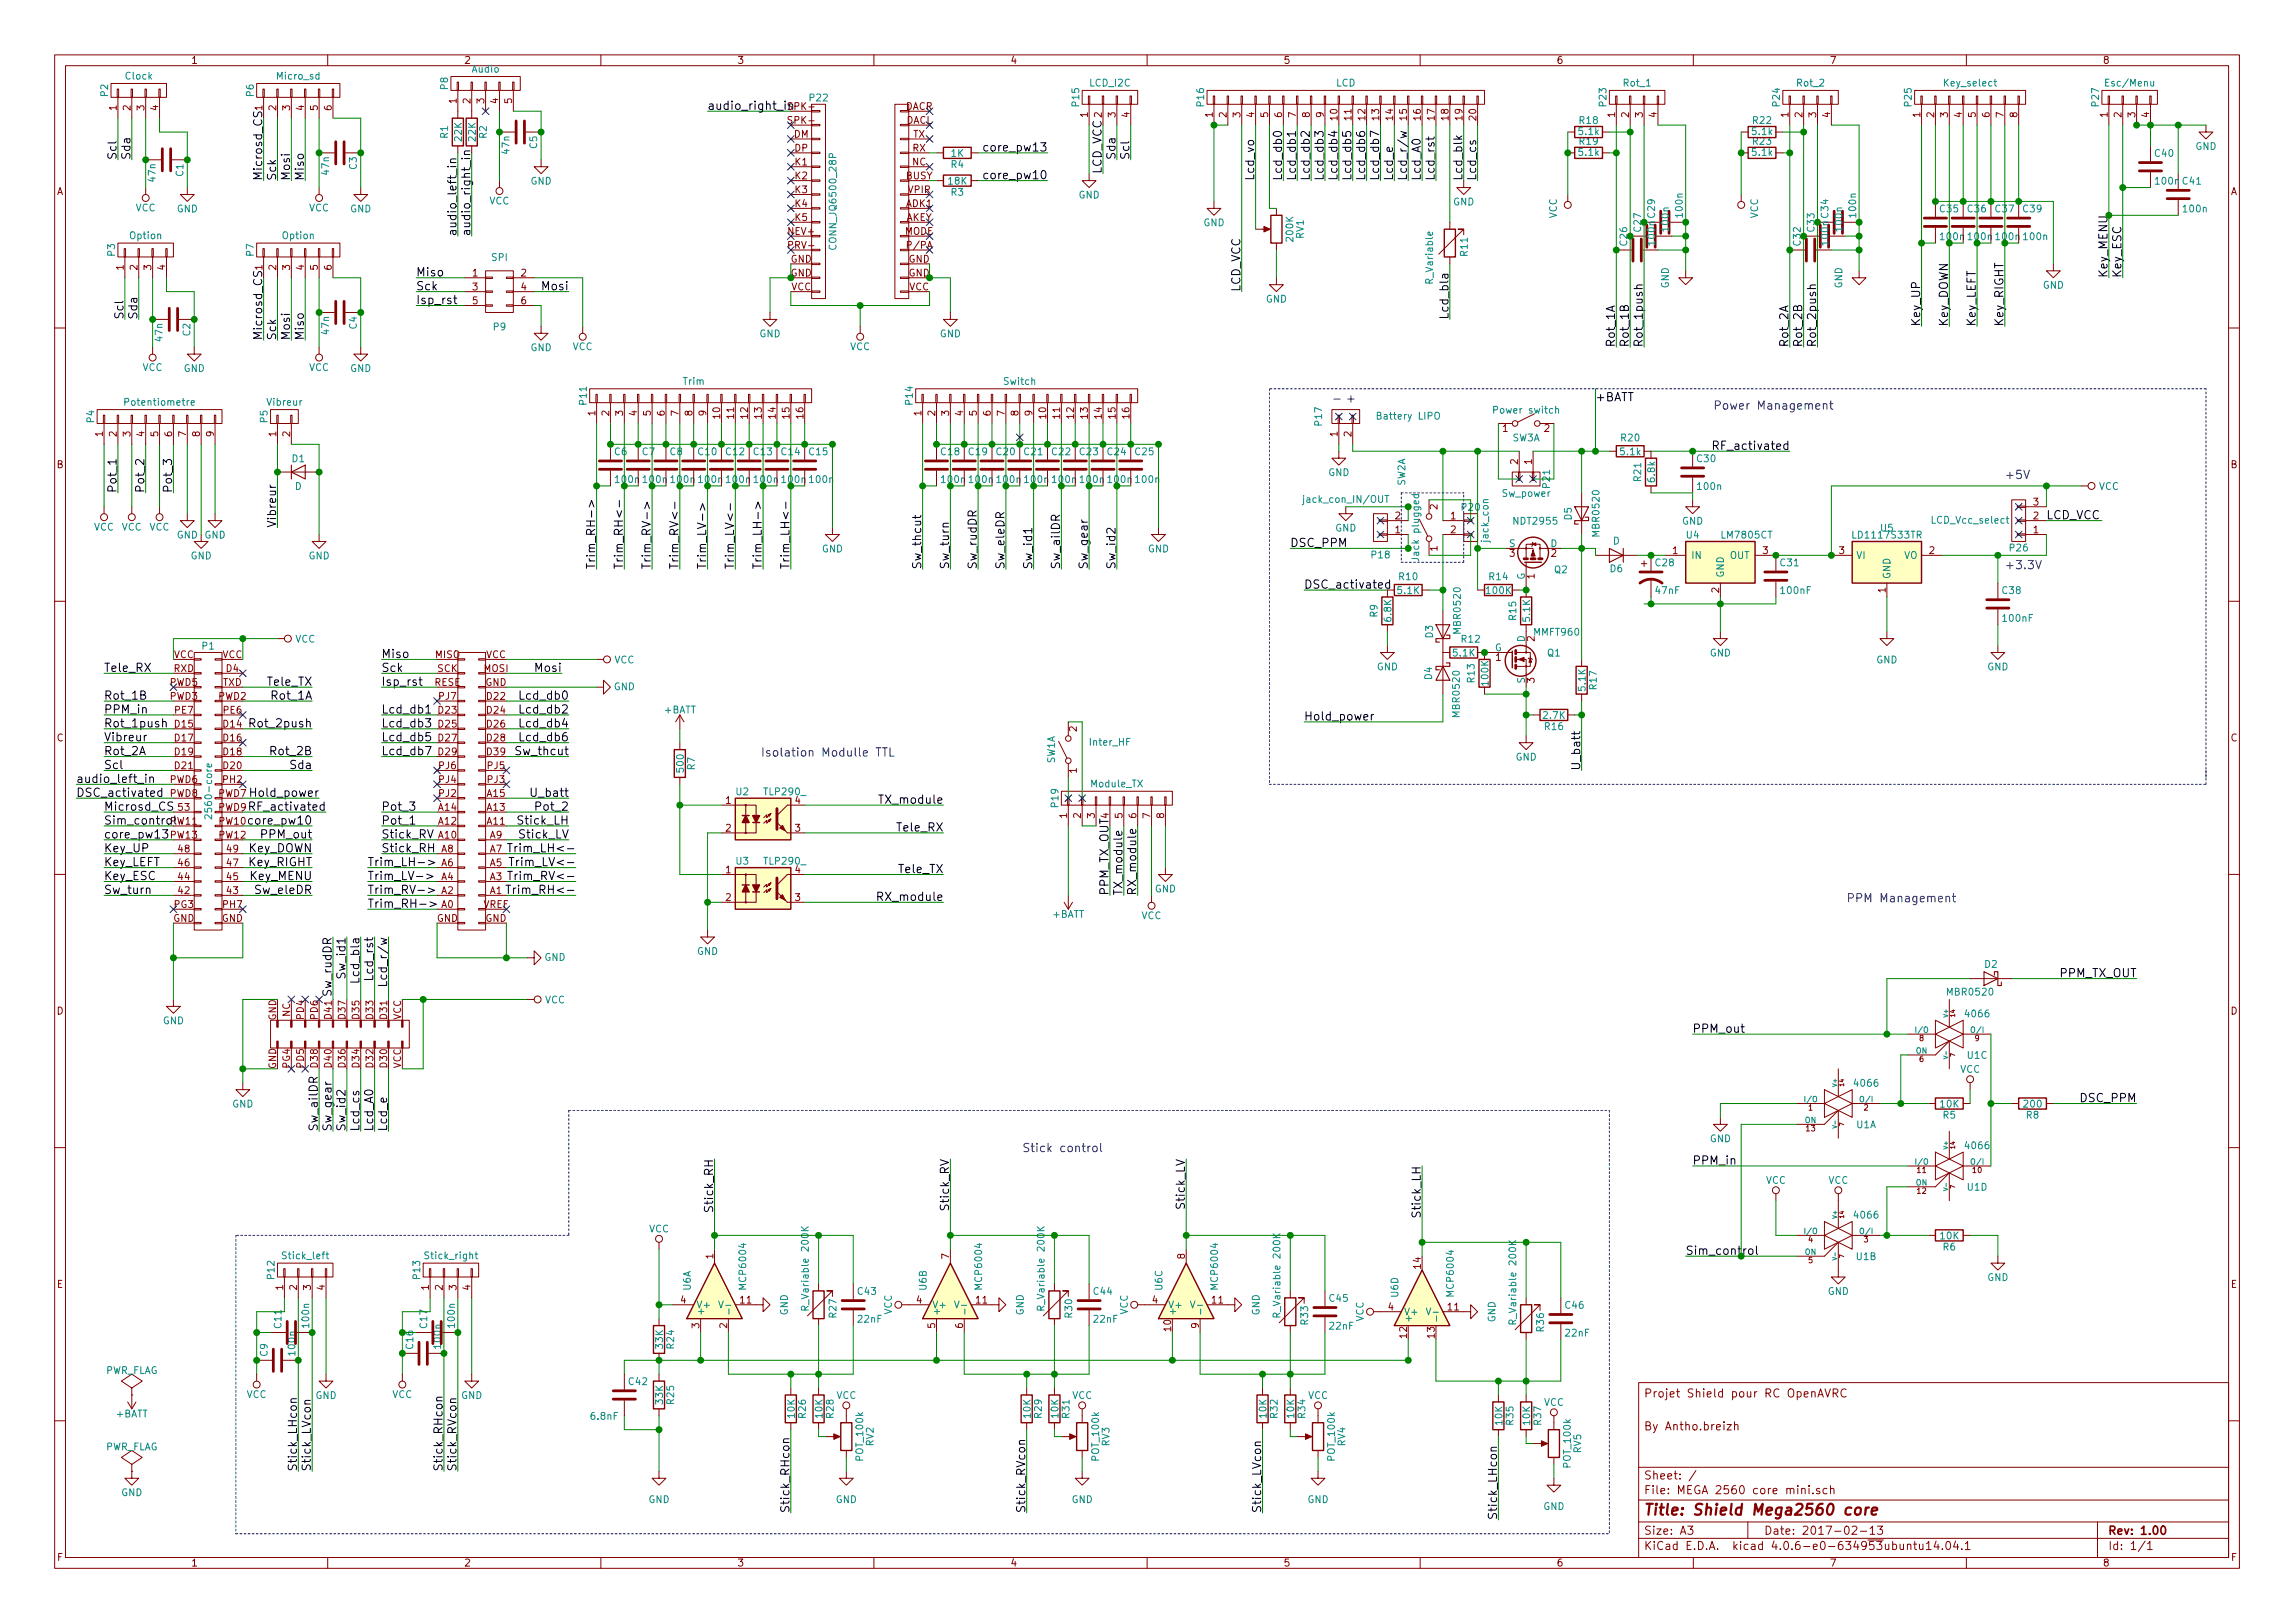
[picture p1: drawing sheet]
<svg xmlns="http://www.w3.org/2000/svg" width="420mm" height="297mm" viewBox="0 0 420 297" stroke-linecap="round" stroke-linejoin="round" font-family="sans-serif">
<defs><g id="words">
<text font-size="2.8" fill="#840000" x="301" y="277.3">Title: Shield Mega2560 core</text>
<g font-size="2.1">
<text x="129.5" y="20.1">audio_right_in</text>
<text x="21.3" y="29.2" transform="rotate(-90 21.3 29.2)">Scl</text>
<text x="23.9" y="29.2" transform="rotate(-90 23.9 29.2)">Sda</text>
<text x="180.8" y="27.7">core_pw13</text>
<text x="204.2" y="29.2" transform="rotate(-90 204.2 29.2)">Sda</text>
<text x="206.8" y="29.2" transform="rotate(-90 206.8 29.2)">Scl</text>
<text x="48" y="33.1" transform="rotate(-90 48 33.1)">Microsd_CS</text>
<text x="50.5" y="33.1" transform="rotate(-90 50.5 33.1)">Sck</text>
<text x="53.1" y="33.1" transform="rotate(-90 53.1 33.1)">Mosi</text>
<text x="55.6" y="33.1" transform="rotate(-90 55.6 33.1)">Miso</text>
<text x="180.8" y="32.8">core_pw10</text>
<text x="201.7" y="31.8" transform="rotate(-90 201.7 31.8)">LCD_VCC</text>
<text x="229.6" y="33.1" transform="rotate(-90 229.6 33.1)">Lcd_vo</text>
<text x="234.7" y="33.1" transform="rotate(-90 234.7 33.1)">Lcd_db0</text>
<text x="237.2" y="33.1" transform="rotate(-90 237.2 33.1)">Lcd_db1</text>
<text x="239.8" y="33.1" transform="rotate(-90 239.8 33.1)">Lcd_db2</text>
<text x="242.3" y="33.1" transform="rotate(-90 242.3 33.1)">Lcd_db3</text>
<text x="244.9" y="33.1" transform="rotate(-90 244.9 33.1)">Lcd_db4</text>
<text x="247.4" y="33.1" transform="rotate(-90 247.4 33.1)">Lcd_db5</text>
<text x="249.9" y="33.1" transform="rotate(-90 249.9 33.1)">Lcd_db6</text>
<text x="252.5" y="33.1" transform="rotate(-90 252.5 33.1)">Lcd_db7</text>
<text x="255" y="33.1" transform="rotate(-90 255 33.1)">Lcd_e</text>
<text x="257.6" y="33.1" transform="rotate(-90 257.6 33.1)">Lcd_r/w</text>
<text x="260.1" y="33.1" transform="rotate(-90 260.1 33.1)">Lcd_A0</text>
<text x="262.6" y="33.1" transform="rotate(-90 262.6 33.1)">Lcd_rst</text>
<text x="267.7" y="33.1" transform="rotate(-90 267.7 33.1)">Lcd_blk</text>
<text x="270.3" y="33.1" transform="rotate(-90 270.3 33.1)">Lcd_cs</text>
<text x="83.6" y="43.2" transform="rotate(-90 83.6 43.2)">audio_left_in</text>
<text x="86.1" y="43.2" transform="rotate(-90 86.1 43.2)">audio_right_in</text>
<text x="76.2" y="53.1">Sck</text>
<text x="76.2" y="50.6">Miso</text>
<text x="99.3" y="53.1">Mosi</text>
<text x="227.1" y="53.4" transform="rotate(-90 227.1 53.4)">LCD_VCC</text>
<text x="385.8" y="50.8" transform="rotate(-90 385.8 50.8)">Key_MENU</text>
<text x="388.4" y="50.8" transform="rotate(-90 388.4 50.8)">Key_ESC</text>
<text x="22.6" y="58.5" transform="rotate(-90 22.6 58.5)">Scl</text>
<text x="25.1" y="58.5" transform="rotate(-90 25.1 58.5)">Sda</text>
<text x="76.2" y="55.7">Isp_rst</text>
<text x="265.2" y="58.5" transform="rotate(-90 265.2 58.5)">Lcd_bla</text>
<text x="351.5" y="59.7" transform="rotate(-90 351.5 59.7)">Key_UP</text>
<text x="356.6" y="59.7" transform="rotate(-90 356.6 59.7)">Key_DOWN</text>
<text x="361.7" y="59.7" transform="rotate(-90 361.7 59.7)">Key_LEFT</text>
<text x="366.8" y="59.7" transform="rotate(-90 366.8 59.7)">Key_RIGHT</text>
<text x="48" y="62.3" transform="rotate(-90 48 62.3)">Microsd_CS</text>
<text x="50.5" y="62.3" transform="rotate(-90 50.5 62.3)">Sck</text>
<text x="53.1" y="62.3" transform="rotate(-90 53.1 62.3)">Mosi</text>
<text x="55.6" y="62.3" transform="rotate(-90 55.6 62.3)">Miso</text>
<text x="295.7" y="63.5" transform="rotate(-90 295.7 63.5)">Rot_1A</text>
<text x="298.2" y="63.5" transform="rotate(-90 298.2 63.5)">Rot_1B</text>
<text x="300.7" y="63.5" transform="rotate(-90 300.7 63.5)">Rot_1push</text>
<text x="327.4" y="63.5" transform="rotate(-90 327.4 63.5)">Rot_2A</text>
<text x="329.9" y="63.5" transform="rotate(-90 329.9 63.5)">Rot_2B</text>
<text x="332.5" y="63.5" transform="rotate(-90 332.5 63.5)">Rot_2push</text>
<text x="292.1" y="73.4">+BATT</text>
<text x="314.5" y="82.3">RF_activated</text>
<text x="21.3" y="90.2" transform="rotate(-90 21.3 90.2)">Pot_1</text>
<text x="26.4" y="90.2" transform="rotate(-90 26.4 90.2)">Pot_2</text>
<text x="31.5" y="90.2" transform="rotate(-90 31.5 90.2)">Pot_3</text>
<text x="374.6" y="95">LCD_VCC</text>
<text x="50.5" y="96.6" transform="rotate(-90 50.5 96.6)">Vibreur</text>
<text x="236.2" y="100.1">DSC_PPM</text>
<text x="109" y="104.2" transform="rotate(-90 109 104.2)">Trim_RH-&gt;</text>
<text x="114" y="104.2" transform="rotate(-90 114 104.2)">Trim_RH&lt;-</text>
<text x="119.1" y="104.2" transform="rotate(-90 119.1 104.2)">Trim_RV-&gt;</text>
<text x="124.2" y="104.2" transform="rotate(-90 124.2 104.2)">Trim_RV&lt;-</text>
<text x="129.3" y="104.2" transform="rotate(-90 129.3 104.2)">Trim_LV-&gt;</text>
<text x="134.4" y="104.2" transform="rotate(-90 134.4 104.2)">Trim_LV&lt;-</text>
<text x="139.4" y="104.2" transform="rotate(-90 139.4 104.2)">Trim_LH-&gt;</text>
<text x="144.5" y="104.2" transform="rotate(-90 144.5 104.2)">Trim_LH&lt;-</text>
<text x="168.7" y="104.2" transform="rotate(-90 168.7 104.2)">Sw_thcut</text>
<text x="173.7" y="104.2" transform="rotate(-90 173.7 104.2)">Sw_turn</text>
<text x="178.8" y="104.2" transform="rotate(-90 178.8 104.2)">Sw_rudDR</text>
<text x="183.9" y="104.2" transform="rotate(-90 183.9 104.2)">Sw_eleDR</text>
<text x="189" y="104.2" transform="rotate(-90 189 104.2)">Sw_id1</text>
<text x="194.1" y="104.2" transform="rotate(-90 194.1 104.2)">Sw_ailDR</text>
<text x="199.1" y="104.2" transform="rotate(-90 199.1 104.2)">Sw_gear</text>
<text x="204.2" y="104.2" transform="rotate(-90 204.2 104.2)">Sw_id2</text>
<text x="238.8" y="107.7">DSC_activated</text>
<text x="19" y="123">Tele_RX</text>
<text x="49" y="125.5">Tele_TX</text>
<text x="69.8" y="125.5">Isp_rst</text>
<text x="69.8" y="123">Sck</text>
<text x="69.8" y="120.4">Miso</text>
<text x="98" y="123">Mosi</text>
<text x="19" y="128.1">Rot_1B</text>
<text x="19" y="130.6">PPM_in</text>
<text x="49.7" y="128.1">Rot_1A</text>
<text x="69.8" y="130.6">Lcd_db1</text>
<text x="95.4" y="128.1">Lcd_db0</text>
<text x="95.4" y="130.6">Lcd_db2</text>
<text x="238.8" y="131.9">Hold_power</text>
<text x="19" y="133.1">Rot_1push</text>
<text x="19" y="135.7">Vibreur</text>
<text x="46.2" y="133.1">Rot_2push</text>
<text x="69.8" y="133.1">Lcd_db3</text>
<text x="69.8" y="135.7">Lcd_db5</text>
<text x="95.4" y="133.1">Lcd_db4</text>
<text x="95.4" y="135.7">Lcd_db6</text>
<text x="14" y="143.3">audio_left_in</text>
<text x="19" y="140.8">Scl</text>
<text x="19" y="138.2">Rot_2A</text>
<text x="49.7" y="138.2">Rot_2B</text>
<text x="53.3" y="140.8">Sda</text>
<text x="69.8" y="138.2">Lcd_db7</text>
<text x="94.7" y="138.2">Sw_thcut</text>
<text x="289.3" y="141" transform="rotate(-90 289.3 141)">U_batt</text>
<text x="14" y="145.8">DSC_activated</text>
<text x="19" y="148.4">Microsd_CS</text>
<text x="46.3" y="145.8">Hold_power</text>
<text x="46.5" y="148.4">RF_activated</text>
<text x="69.8" y="148.4">Pot_3</text>
<text x="97.5" y="145.8">U_batt</text>
<text x="98.3" y="148.4">Pot_2</text>
<text x="161.3" y="147.1">TX_module</text>
<text x="19" y="156">Key_UP</text>
<text x="19" y="150.9">Sim_control</text>
<text x="19" y="153.5">core_pw13</text>
<text x="45.4" y="156">Key_DOWN</text>
<text x="46.2" y="150.9">core_pw10</text>
<text x="48.1" y="153.5">PPM_out</text>
<text x="69.8" y="156">Stick_RH</text>
<text x="69.8" y="153.5">Stick_RV</text>
<text x="69.8" y="150.9">Pot_1</text>
<text x="94.8" y="156">Trim_LH&lt;-</text>
<text x="95" y="150.9">Stick_LH</text>
<text x="95.2" y="153.5">Stick_LV</text>
<text x="164.3" y="152.2">Tele_RX</text>
<text x="19" y="161.1">Key_ESC</text>
<text x="19" y="158.5">Key_LEFT</text>
<text x="45.5" y="158.5">Key_RIGHT</text>
<text x="45.8" y="161.1">Key_MENU</text>
<text x="67.3" y="161.1">Trim_LV-&gt;</text>
<text x="67.3" y="158.5">Trim_LH-&gt;</text>
<text x="94.7" y="161.1">Trim_RV&lt;-</text>
<text x="95" y="158.5">Trim_LV&lt;-</text>
<text x="164.6" y="159.8">Tele_TX</text>
<text x="19" y="163.6">Sw_turn</text>
<text x="46.9" y="163.6">Sw_eleDR</text>
<text x="67.3" y="166.2">Trim_RH-&gt;</text>
<text x="67.3" y="163.6">Trim_RV-&gt;</text>
<text x="94.6" y="163.6">Trim_RH&lt;-</text>
<text x="161" y="164.9">RX_module</text>
<text x="202.9" y="163.9" transform="rotate(-90 202.9 163.9)">PPM_TX_OUT</text>
<text x="205.5" y="163.9" transform="rotate(-90 205.5 163.9)">TX_module</text>
<text x="208" y="163.9" transform="rotate(-90 208 163.9)">RX_module</text>
<text x="63.2" y="178.8" transform="rotate(-90 63.2 178.8)">Sw_id1</text>
<text x="65.8" y="179.5" transform="rotate(-90 65.8 179.5)">Lcd_bla</text>
<text x="68.3" y="179.2" transform="rotate(-90 68.3 179.2)">Lcd_rst</text>
<text x="70.9" y="179.5" transform="rotate(-90 70.9 179.5)">Lcd_r/w</text>
<text x="377" y="178.9">PPM_TX_OUT</text>
<text x="60.7" y="182.2" transform="rotate(-90 60.7 182.2)">Sw_rudDR</text>
<text x="309.9" y="189">PPM_out</text>
<text x="380.9" y="201.7">DSC_PPM</text>
<text x="58.2" y="207" transform="rotate(-90 58.2 207)">Sw_ailDR</text>
<text x="60.7" y="207" transform="rotate(-90 60.7 207)">Sw_gear</text>
<text x="63.2" y="207" transform="rotate(-90 63.2 207)">Sw_id2</text>
<text x="65.8" y="207" transform="rotate(-90 65.8 207)">Lcd_cs</text>
<text x="68.3" y="207" transform="rotate(-90 68.3 207)">Lcd_A0</text>
<text x="70.9" y="207" transform="rotate(-90 70.9 207)">Lcd_e</text>
<text x="309.9" y="213.1">PPM_in</text>
<text x="130.6" y="221.4" transform="rotate(-90 130.6 221.4)">Stick_RH</text>
<text x="173.7" y="221.3" transform="rotate(-90 173.7 221.3)">Stick_RV</text>
<text x="216.9" y="221.1" transform="rotate(-90 216.9 221.1)">Stick_LV</text>
<text x="260.1" y="222.5" transform="rotate(-90 260.1 222.5)">Stick_LH</text>
<text x="54.4" y="269.3" transform="rotate(-90 54.4 269.3)">Stick_LHcon</text>
<text x="56.9" y="269.3" transform="rotate(-90 56.9 269.3)">Stick_LVcon</text>
<text x="81" y="269.3" transform="rotate(-90 81 269.3)">Stick_RHcon</text>
<text x="83.6" y="269.3" transform="rotate(-90 83.6 269.3)">Stick_RVcon</text>
<text x="144.5" y="276.9" transform="rotate(-90 144.5 276.9)">Stick_RHcon</text>
<text x="187.7" y="276.9" transform="rotate(-90 187.7 276.9)">Stick_RVcon</text>
<text x="230.9" y="276.9" transform="rotate(-90 230.9 276.9)">Stick_LVcon</text>
<text x="274.1" y="278.2" transform="rotate(-90 274.1 278.2)">Stick_LHcon</text>
</g>
<g font-size="2.1" fill="#0000c2">
<text x="246.4" y="73.7">+</text>
<text x="313.7" y="75">Power Management</text>
<text x="367" y="87.7">+5V</text>
<text x="367" y="104.2">+3.3V</text>
<text x="142" y="138.5">Isolation Modulle TTL</text>
<text x="340" y="165.1">PPM Management</text>
<text x="189.1" y="210.9">Stick control</text>
</g>
<text font-size="2.1" fill="#008400" x="308.6" y="229.7">Sim_control</text>
<g font-size="2.1" fill="#840000">
<text x="301" y="255.8">Projet Shield pour RC OpenAVRC</text>
<text x="301" y="261.8">By Antho.breizh</text>
<text x="301" y="273.5">File: MEGA 2560 core mini.sch</text>
<text x="301" y="270.8">Sheet: /</text>
<text x="301" y="280.9">Size: A3</text>
<text x="323" y="280.9">Date: 2017-02-13</text>
<text x="386" y="280.9">Rev: 1.00</text>
<text x="301" y="283.7">KiCad E.D.A. kicad 4.0.6-e0-634953ubuntu14.04.1</text>
<text x="386" y="283.7">Id: 1/1</text>
</g>
<g font-size="1.8" fill="#840000">
<text x="35" y="11.7">1</text>
<text x="85" y="11.7">2</text>
<text x="135" y="11.7">3</text>
<text x="185" y="11.7">4</text>
<text x="235" y="11.7">5</text>
<text x="285" y="11.7">6</text>
<text x="335" y="11.7">7</text>
<text x="385" y="11.7">8</text>
<text x="21.3" y="20.2" transform="rotate(-90 21.3 20.2)">1</text>
<text x="23.9" y="20.2" transform="rotate(-90 23.9 20.2)">2</text>
<text x="26.4" y="20.2" transform="rotate(-90 26.4 20.2)">3</text>
<text x="29" y="20.2" transform="rotate(-90 29 20.2)">4</text>
<text x="48" y="20.2" transform="rotate(-90 48 20.2)">1</text>
<text x="50.5" y="20.2" transform="rotate(-90 50.5 20.2)">2</text>
<text x="53.1" y="20.2" transform="rotate(-90 53.1 20.2)">3</text>
<text x="55.6" y="20.2" transform="rotate(-90 55.6 20.2)">4</text>
<text x="58.2" y="20.2" transform="rotate(-90 58.2 20.2)">5</text>
<text x="60.7" y="20.2" transform="rotate(-90 60.7 20.2)">6</text>
<text x="83.6" y="18.9" transform="rotate(-90 83.6 18.9)">1</text>
<text x="86.1" y="18.9" transform="rotate(-90 86.1 18.9)">2</text>
<text x="88.6" y="18.9" transform="rotate(-90 88.6 18.9)">3</text>
<text x="91.2" y="18.9" transform="rotate(-90 91.2 18.9)">4</text>
<text x="93.7" y="18.9" transform="rotate(-90 93.7 18.9)">5</text>
<text x="144.6" y="22.6">SPK-</text>
<text x="165.7" y="20.1">DACR</text>
<text x="165.8" y="22.6">DACL</text>
<text x="199.1" y="21.5" transform="rotate(-90 199.1 21.5)">1</text>
<text x="201.7" y="21.5" transform="rotate(-90 201.7 21.5)">2</text>
<text x="204.2" y="21.5" transform="rotate(-90 204.2 21.5)">3</text>
<text x="206.8" y="21.5" transform="rotate(-90 206.8 21.5)">4</text>
<text x="222" y="21.5" transform="rotate(-90 222 21.5)">1</text>
<text x="224.5" y="21.5" transform="rotate(-90 224.5 21.5)">2</text>
<text x="227.1" y="21.5" transform="rotate(-90 227.1 21.5)">3</text>
<text x="229.6" y="21.5" transform="rotate(-90 229.6 21.5)">4</text>
<text x="232.2" y="21.5" transform="rotate(-90 232.2 21.5)">5</text>
<text x="234.7" y="21.5" transform="rotate(-90 234.7 21.5)">6</text>
<text x="237.2" y="21.5" transform="rotate(-90 237.2 21.5)">7</text>
<text x="239.8" y="21.5" transform="rotate(-90 239.8 21.5)">8</text>
<text x="242.3" y="21.5" transform="rotate(-90 242.3 21.5)">9</text>
<text x="244.9" y="22" transform="rotate(-90 244.9 22)">10</text>
<text x="247.4" y="22" transform="rotate(-90 247.4 22)">11</text>
<text x="249.9" y="22" transform="rotate(-90 249.9 22)">12</text>
<text x="252.5" y="22" transform="rotate(-90 252.5 22)">13</text>
<text x="255" y="22" transform="rotate(-90 255 22)">14</text>
<text x="257.6" y="22" transform="rotate(-90 257.6 22)">15</text>
<text x="260.1" y="22" transform="rotate(-90 260.1 22)">16</text>
<text x="262.6" y="22" transform="rotate(-90 262.6 22)">17</text>
<text x="265.2" y="22" transform="rotate(-90 265.2 22)">18</text>
<text x="267.7" y="22" transform="rotate(-90 267.7 22)">19</text>
<text x="270.3" y="22" transform="rotate(-90 270.3 22)">20</text>
<text x="295.7" y="21.5" transform="rotate(-90 295.7 21.5)">1</text>
<text x="298.2" y="21.5" transform="rotate(-90 298.2 21.5)">2</text>
<text x="300.7" y="21.5" transform="rotate(-90 300.7 21.5)">3</text>
<text x="303.3" y="21.5" transform="rotate(-90 303.3 21.5)">4</text>
<text x="327.4" y="21.5" transform="rotate(-90 327.4 21.5)">1</text>
<text x="329.9" y="21.5" transform="rotate(-90 329.9 21.5)">2</text>
<text x="332.5" y="21.5" transform="rotate(-90 332.5 21.5)">3</text>
<text x="335" y="21.5" transform="rotate(-90 335 21.5)">4</text>
<text x="351.5" y="21.5" transform="rotate(-90 351.5 21.5)">1</text>
<text x="354.1" y="21.5" transform="rotate(-90 354.1 21.5)">2</text>
<text x="356.6" y="21.5" transform="rotate(-90 356.6 21.5)">3</text>
<text x="359.2" y="21.5" transform="rotate(-90 359.2 21.5)">4</text>
<text x="361.7" y="21.5" transform="rotate(-90 361.7 21.5)">5</text>
<text x="364.2" y="21.5" transform="rotate(-90 364.2 21.5)">6</text>
<text x="366.8" y="21.5" transform="rotate(-90 366.8 21.5)">7</text>
<text x="369.3" y="21.5" transform="rotate(-90 369.3 21.5)">8</text>
<text x="385.8" y="21.5" transform="rotate(-90 385.8 21.5)">1</text>
<text x="388.4" y="21.5" transform="rotate(-90 388.4 21.5)">2</text>
<text x="390.9" y="21.5" transform="rotate(-90 390.9 21.5)">3</text>
<text x="393.4" y="21.5" transform="rotate(-90 393.4 21.5)">4</text>
<text x="145.3" y="25.2">DM</text>
<text x="145.5" y="27.7">DP</text>
<text x="167.1" y="27.7">RX</text>
<text x="167.2" y="25.2">TX</text>
<text x="10.4" y="35.7">A</text>
<text x="145.6" y="30.3">K1</text>
<text x="145.6" y="32.8">K2</text>
<text x="145.6" y="35.3">K3</text>
<text x="165.8" y="32.8">BUSY</text>
<text x="166.2" y="35.3">VPIR</text>
<text x="167" y="30.3">NC</text>
<text x="408.4" y="35.7">A</text>
<text x="145.6" y="37.9">K4</text>
<text x="145.6" y="40.4">K5</text>
<text x="165.8" y="40.4">AKEY</text>
<text x="165.9" y="37.9">ADK1</text>
<text x="144.3" y="43">NEV+</text>
<text x="144.6" y="45.5">PRV-</text>
<text x="165.6" y="43">MODE</text>
<text x="166.2" y="45.5">P/PA</text>
<text x="22.6" y="49.4" transform="rotate(-90 22.6 49.4)">1</text>
<text x="25.1" y="49.4" transform="rotate(-90 25.1 49.4)">2</text>
<text x="27.7" y="49.4" transform="rotate(-90 27.7 49.4)">3</text>
<text x="30.2" y="49.4" transform="rotate(-90 30.2 49.4)">4</text>
<text x="48" y="49.4" transform="rotate(-90 48 49.4)">1</text>
<text x="50.5" y="49.4" transform="rotate(-90 50.5 49.4)">2</text>
<text x="53.1" y="49.4" transform="rotate(-90 53.1 49.4)">3</text>
<text x="55.6" y="49.4" transform="rotate(-90 55.6 49.4)">4</text>
<text x="58.2" y="49.4" transform="rotate(-90 58.2 49.4)">5</text>
<text x="60.7" y="49.4" transform="rotate(-90 60.7 49.4)">6</text>
<text x="86.5" y="50.6">1</text>
<text x="86.5" y="53.1">3</text>
<text x="95.4" y="50.6">2</text>
<text x="95.4" y="53.1">4</text>
<text x="144.7" y="48">GND</text>
<text x="144.7" y="50.6">GND</text>
<text x="144.8" y="53.1">VCC</text>
<text x="166.3" y="48">GND</text>
<text x="166.3" y="50.6">GND</text>
<text x="166.4" y="53.1">VCC</text>
<text x="86.5" y="55.7">5</text>
<text x="95.4" y="55.7">6</text>
<text x="109" y="76.1" transform="rotate(-90 109 76.1)">1</text>
<text x="111.5" y="76.1" transform="rotate(-90 111.5 76.1)">2</text>
<text x="114" y="76.1" transform="rotate(-90 114 76.1)">3</text>
<text x="116.6" y="76.1" transform="rotate(-90 116.6 76.1)">4</text>
<text x="119.1" y="76.1" transform="rotate(-90 119.1 76.1)">5</text>
<text x="121.7" y="76.1" transform="rotate(-90 121.7 76.1)">6</text>
<text x="124.2" y="76.1" transform="rotate(-90 124.2 76.1)">7</text>
<text x="126.7" y="76.1" transform="rotate(-90 126.7 76.1)">8</text>
<text x="129.3" y="76.1" transform="rotate(-90 129.3 76.1)">9</text>
<text x="131.8" y="76.6" transform="rotate(-90 131.8 76.6)">10</text>
<text x="134.4" y="76.6" transform="rotate(-90 134.4 76.6)">11</text>
<text x="136.9" y="76.6" transform="rotate(-90 136.9 76.6)">12</text>
<text x="139.4" y="76.6" transform="rotate(-90 139.4 76.6)">13</text>
<text x="142" y="76.6" transform="rotate(-90 142 76.6)">14</text>
<text x="144.5" y="76.6" transform="rotate(-90 144.5 76.6)">15</text>
<text x="147.1" y="76.6" transform="rotate(-90 147.1 76.6)">16</text>
<text x="168.7" y="76.1" transform="rotate(-90 168.7 76.1)">1</text>
<text x="171.2" y="76.1" transform="rotate(-90 171.2 76.1)">2</text>
<text x="173.7" y="76.1" transform="rotate(-90 173.7 76.1)">3</text>
<text x="176.3" y="76.1" transform="rotate(-90 176.3 76.1)">4</text>
<text x="178.8" y="76.1" transform="rotate(-90 178.8 76.1)">5</text>
<text x="181.4" y="76.1" transform="rotate(-90 181.4 76.1)">6</text>
<text x="183.9" y="76.1" transform="rotate(-90 183.9 76.1)">7</text>
<text x="186.4" y="76.1" transform="rotate(-90 186.4 76.1)">8</text>
<text x="189" y="76.1" transform="rotate(-90 189 76.1)">9</text>
<text x="191.5" y="76.6" transform="rotate(-90 191.5 76.6)">10</text>
<text x="194.1" y="76.6" transform="rotate(-90 194.1 76.6)">11</text>
<text x="196.6" y="76.6" transform="rotate(-90 196.6 76.6)">12</text>
<text x="199.1" y="76.6" transform="rotate(-90 199.1 76.6)">13</text>
<text x="201.7" y="76.6" transform="rotate(-90 201.7 76.6)">14</text>
<text x="204.2" y="76.6" transform="rotate(-90 204.2 76.6)">15</text>
<text x="206.8" y="76.6" transform="rotate(-90 206.8 76.6)">16</text>
<text x="18.8" y="79.9" transform="rotate(-90 18.8 79.9)">1</text>
<text x="21.3" y="79.9" transform="rotate(-90 21.3 79.9)">2</text>
<text x="23.9" y="79.9" transform="rotate(-90 23.9 79.9)">3</text>
<text x="26.4" y="79.9" transform="rotate(-90 26.4 79.9)">4</text>
<text x="29" y="79.9" transform="rotate(-90 29 79.9)">5</text>
<text x="31.5" y="79.9" transform="rotate(-90 31.5 79.9)">6</text>
<text x="34" y="79.9" transform="rotate(-90 34 79.9)">7</text>
<text x="36.6" y="79.9" transform="rotate(-90 36.6 79.9)">8</text>
<text x="39.1" y="79.9" transform="rotate(-90 39.1 79.9)">9</text>
<text x="50.5" y="79.9" transform="rotate(-90 50.5 79.9)">1</text>
<text x="53.1" y="79.9" transform="rotate(-90 53.1 79.9)">2</text>
<text x="244.9" y="79.9" transform="rotate(-90 244.9 79.9)">1</text>
<text x="247.4" y="79.9" transform="rotate(-90 247.4 79.9)">2</text>
<text x="275.1" y="79">1</text>
<text x="282.7" y="79">2</text>
<text x="10.4" y="85.7">B</text>
<text x="277.9" y="85" transform="rotate(-90 277.9 85)">2</text>
<text x="280.4" y="85" transform="rotate(-90 280.4 85)">1</text>
<text x="408.4" y="85.7">B</text>
<text x="255.4" y="95">2</text>
<text x="263.1" y="93.2" transform="rotate(-90 263.1 93.2)">2</text>
<text x="265.6" y="95">1</text>
<text x="372.3" y="95">2</text>
<text x="372.3" y="92.5">3</text>
<text x="255.4" y="97.6">1</text>
<text x="263.1" y="100.8" transform="rotate(-90 263.1 100.8)">1</text>
<text x="265.6" y="97.6">2</text>
<text x="276.4" y="101.9">3</text>
<text x="284" y="101.9">2</text>
<text x="306.2" y="101.4">1</text>
<text x="322.7" y="101.4">3</text>
<text x="336.7" y="101.4">3</text>
<text x="353.2" y="101.4">2</text>
<text x="372.3" y="97.6">1</text>
<text x="280.9" y="105.9" transform="rotate(-90 280.9 105.9)">1</text>
<text x="314.7" y="108.5" transform="rotate(-90 314.7 108.5)">2</text>
<text x="345.2" y="108.5" transform="rotate(-90 345.2 108.5)">1</text>
<text x="280.9" y="117.4" transform="rotate(-90 280.9 117.4)">2</text>
<text x="31.1" y="125.5">PWD5</text>
<text x="31.8" y="120.4">VCC</text>
<text x="31.8" y="123">RXD</text>
<text x="40.7" y="120.4">VCC</text>
<text x="40.8" y="125.5">TXD</text>
<text x="41.4" y="123">D4</text>
<text x="79.5" y="125.5">RESE</text>
<text x="79.7" y="120.4">MISO</text>
<text x="80.1" y="123">SCK</text>
<text x="88.5" y="123">MOSI</text>
<text x="88.8" y="125.5">GND</text>
<text x="89" y="120.4">VCC</text>
<text x="273.8" y="120.9">1</text>
<text x="280.9" y="125" transform="rotate(-90 280.9 125)">3</text>
<text x="31.1" y="128.1">PWD3</text>
<text x="32" y="130.6">PE7</text>
<text x="40" y="128.1">PWD2</text>
<text x="40.9" y="130.6">PE6</text>
<text x="80.3" y="130.6">D23</text>
<text x="80.3" y="128.1">PJ7</text>
<text x="89.2" y="128.1">D22</text>
<text x="89.2" y="130.6">D24</text>
<text x="10.4" y="135.7">C</text>
<text x="32" y="133.1">D15</text>
<text x="32" y="135.7">D17</text>
<text x="40.9" y="133.1">D14</text>
<text x="40.9" y="135.7">D16</text>
<text x="80.3" y="133.1">D25</text>
<text x="80.3" y="135.7">D27</text>
<text x="89.2" y="133.1">D26</text>
<text x="89.2" y="135.7">D28</text>
<text x="197.1" y="133.9" transform="rotate(-90 197.1 133.9)">2</text>
<text x="408.4" y="135.7">C</text>
<text x="31.1" y="143.3">PWD6</text>
<text x="32" y="140.8">D21</text>
<text x="32" y="138.2">D19</text>
<text x="40.8" y="143.3">PH2</text>
<text x="40.9" y="140.8">D20</text>
<text x="40.9" y="138.2">D18</text>
<text x="80.3" y="138.2">D29</text>
<text x="80.3" y="143.3">PJ4</text>
<text x="80.3" y="140.8">PJ6</text>
<text x="89.2" y="138.2">D39</text>
<text x="89.2" y="143.3">PJ3</text>
<text x="89.2" y="140.8">PJ5</text>
<text x="197.1" y="141.5" transform="rotate(-90 197.1 141.5)">1</text>
<text x="31.1" y="145.8">PWD8</text>
<text x="32.7" y="148.4">53</text>
<text x="40" y="145.8">PWD7</text>
<text x="40" y="148.4">PWD9</text>
<text x="80.3" y="148.4">A14</text>
<text x="80.3" y="145.8">PJ2</text>
<text x="89.2" y="148.4">A13</text>
<text x="89.2" y="145.8">A15</text>
<text x="132.9" y="147.1">1</text>
<text x="145.6" y="147.1">4</text>
<text x="195.3" y="149.7" transform="rotate(-90 195.3 149.7)">1</text>
<text x="197.9" y="149.7" transform="rotate(-90 197.9 149.7)">2</text>
<text x="200.4" y="149.7" transform="rotate(-90 200.4 149.7)">3</text>
<text x="202.9" y="149.7" transform="rotate(-90 202.9 149.7)">4</text>
<text x="205.5" y="149.7" transform="rotate(-90 205.5 149.7)">5</text>
<text x="208" y="149.7" transform="rotate(-90 208 149.7)">6</text>
<text x="210.6" y="149.7" transform="rotate(-90 210.6 149.7)">7</text>
<text x="213.1" y="149.7" transform="rotate(-90 213.1 149.7)">8</text>
<text x="31.2" y="153.5">PW13</text>
<text x="32.7" y="156">48</text>
<text x="40.1" y="150.9">PW10</text>
<text x="40.1" y="153.5">PW12</text>
<text x="41.6" y="156">49</text>
<text x="80.3" y="153.5">A10</text>
<text x="80.3" y="150.9">A12</text>
<text x="80.8" y="156">A8</text>
<text x="89.2" y="150.9">A11</text>
<text x="89.7" y="156">A7</text>
<text x="89.7" y="153.5">A9</text>
<text x="132.9" y="152.2">2</text>
<text x="145.6" y="152.2">3</text>
<text x="32.7" y="161.1">44</text>
<text x="32.7" y="158.5">46</text>
<text x="41.6" y="161.1">45</text>
<text x="41.6" y="158.5">47</text>
<text x="80.8" y="161.1">A4</text>
<text x="80.8" y="158.5">A6</text>
<text x="89.7" y="161.1">A3</text>
<text x="89.7" y="158.5">A5</text>
<text x="132.9" y="159.8">1</text>
<text x="145.6" y="159.8">4</text>
<text x="31.9" y="166.2">PG3</text>
<text x="32.7" y="163.6">42</text>
<text x="40.8" y="166.2">PH7</text>
<text x="41.6" y="163.6">43</text>
<text x="80.8" y="166.2">A0</text>
<text x="80.8" y="163.6">A2</text>
<text x="88.4" y="166.2">VREF</text>
<text x="89.7" y="163.6">A1</text>
<text x="132.9" y="164.9">2</text>
<text x="145.6" y="164.9">3</text>
<text x="31.7" y="168.7">GND</text>
<text x="40.6" y="168.7">GND</text>
<text x="80" y="168.7">GND</text>
<text x="88.8" y="168.7">GND</text>
<text x="10.4" y="185.7">D</text>
<text x="408.4" y="185.7">D</text>
<text x="50.5" y="186.8" transform="rotate(-90 50.5 186.8)">GND</text>
<text x="53.1" y="186.1" transform="rotate(-90 53.1 186.1)">NC</text>
<text x="55.6" y="186.5" transform="rotate(-90 55.6 186.5)">PD4</text>
<text x="58.2" y="186.5" transform="rotate(-90 58.2 186.5)">PD6</text>
<text x="60.7" y="186.4" transform="rotate(-90 60.7 186.4)">D41</text>
<text x="63.2" y="186.4" transform="rotate(-90 63.2 186.4)">D37</text>
<text x="65.8" y="186.4" transform="rotate(-90 65.8 186.4)">D35</text>
<text x="68.3" y="186.4" transform="rotate(-90 68.3 186.4)">D33</text>
<text x="70.9" y="186.4" transform="rotate(-90 70.9 186.4)">D31</text>
<text x="73.4" y="186.7" transform="rotate(-90 73.4 186.7)">VCC</text>
<text x="50.5" y="195.7" transform="rotate(-90 50.5 195.7)">GND</text>
<text x="53.1" y="195.5" transform="rotate(-90 53.1 195.5)">PG4</text>
<text x="55.6" y="195.4" transform="rotate(-90 55.6 195.4)">PD5</text>
<text x="58.2" y="195.3" transform="rotate(-90 58.2 195.3)">D38</text>
<text x="60.7" y="195.3" transform="rotate(-90 60.7 195.3)">D40</text>
<text x="63.2" y="195.3" transform="rotate(-90 63.2 195.3)">D36</text>
<text x="65.8" y="195.3" transform="rotate(-90 65.8 195.3)">D34</text>
<text x="68.3" y="195.3" transform="rotate(-90 68.3 195.3)">D32</text>
<text x="70.9" y="195.3" transform="rotate(-90 70.9 195.3)">D30</text>
<text x="73.4" y="195.6" transform="rotate(-90 73.4 195.6)">VCC</text>
<text x="130.6" y="230.4" transform="rotate(-90 130.6 230.4)">1</text>
<text x="173.7" y="230.4" transform="rotate(-90 173.7 230.4)">7</text>
<text x="216.9" y="230.4" transform="rotate(-90 216.9 230.4)">8</text>
<text x="260.1" y="232.1" transform="rotate(-90 260.1 232.1)">14</text>
<text x="10.4" y="235.7">E</text>
<text x="51.8" y="236.1" transform="rotate(-90 51.8 236.1)">1</text>
<text x="54.4" y="236.1" transform="rotate(-90 54.4 236.1)">2</text>
<text x="56.9" y="236.1" transform="rotate(-90 56.9 236.1)">3</text>
<text x="59.4" y="236.1" transform="rotate(-90 59.4 236.1)">4</text>
<text x="78.5" y="236.1" transform="rotate(-90 78.5 236.1)">1</text>
<text x="81" y="236.1" transform="rotate(-90 81 236.1)">2</text>
<text x="83.6" y="236.1" transform="rotate(-90 83.6 236.1)">3</text>
<text x="86.1" y="236.1" transform="rotate(-90 86.1 236.1)">4</text>
<text x="124.6" y="238.5">4</text>
<text x="135.6" y="238.5">11</text>
<text x="167.8" y="238.5">4</text>
<text x="178.7" y="238.5">11</text>
<text x="211" y="238.5">4</text>
<text x="221.9" y="238.5">11</text>
<text x="254.2" y="239.8">4</text>
<text x="265.1" y="239.8">11</text>
<text x="408.4" y="235.7">E</text>
<text x="128" y="243.1" transform="rotate(-90 128 243.1)">3</text>
<text x="133.1" y="243.1" transform="rotate(-90 133.1 243.1)">2</text>
<text x="171.2" y="243.1" transform="rotate(-90 171.2 243.1)">5</text>
<text x="176.3" y="243.1" transform="rotate(-90 176.3 243.1)">6</text>
<text x="214.4" y="243.6" transform="rotate(-90 214.4 243.6)">10</text>
<text x="219.5" y="243.1" transform="rotate(-90 219.5 243.1)">9</text>
<text x="257.6" y="244.8" transform="rotate(-90 257.6 244.8)">12</text>
<text x="262.6" y="244.8" transform="rotate(-90 262.6 244.8)">13</text>
<text x="10.5" y="285.7">F</text>
<text x="35" y="286.7">1</text>
<text x="85" y="286.7">2</text>
<text x="135" y="286.7">3</text>
<text x="185" y="286.7">4</text>
<text x="235" y="286.7">5</text>
<text x="285" y="286.7">6</text>
<text x="335" y="286.7">7</text>
<text x="385" y="286.7">8</text>
<text x="408.5" y="285.7">F</text>
</g>
<g font-size="1.8" fill="#008484">
<text x="19.8" y="17.6" transform="rotate(-90 19.8 17.6)">P2</text>
<text x="23" y="14.5">Clock</text>
<text x="46.4" y="17.6" transform="rotate(-90 46.4 17.6)">P6</text>
<text x="50.7" y="14.5">Micro_sd</text>
<text x="82" y="16.3" transform="rotate(-90 82 16.3)">P8</text>
<text x="86.4" y="13.3">Audio</text>
<text x="199.5" y="15.8">LCD_I2C</text>
<text x="244.6" y="15.8">LCD</text>
<text x="297.3" y="15.8">Rot_1</text>
<text x="329" y="15.8">Rot_2</text>
<text x="356" y="15.8">Key_select</text>
<text x="385.8" y="15.8">Esc/Menu</text>
<text x="148.3" y="18.5">P22</text>
<text x="197.6" y="19.4" transform="rotate(-90 197.6 19.4)">P15</text>
<text x="220.4" y="19.4" transform="rotate(-90 220.4 19.4)">P16</text>
<text x="289.2" y="22.7">R18</text>
<text x="294.1" y="19.4" transform="rotate(-90 294.1 19.4)">P23</text>
<text x="321" y="22.7">R22</text>
<text x="325.8" y="19.4" transform="rotate(-90 325.8 19.4)">P24</text>
<text x="350" y="19.4" transform="rotate(-90 350 19.4)">P25</text>
<text x="384.3" y="19.4" transform="rotate(-90 384.3 19.4)">P27</text>
<text x="82" y="25.3" transform="rotate(-90 82 25.3)">R1</text>
<text x="84.5" y="25.8" transform="rotate(-90 84.5 25.8)">22K</text>
<text x="87.1" y="25.8" transform="rotate(-90 87.1 25.8)">22K</text>
<text x="89.1" y="25.3" transform="rotate(-90 89.1 25.3)">R2</text>
<text x="93.2" y="28.1" transform="rotate(-90 93.2 28.1)">47n</text>
<text x="98.3" y="27.2" transform="rotate(-90 98.3 27.2)">C5</text>
<text x="174.1" y="28.7">1K</text>
<text x="289.1" y="28.5">5.1k</text>
<text x="289.1" y="24.7">5.1k</text>
<text x="289.2" y="26.5">R19</text>
<text x="320.9" y="28.5">5.1k</text>
<text x="320.9" y="24.7">5.1k</text>
<text x="321" y="26.5">R23</text>
<text x="394.6" y="28.7">C40</text>
<text x="401.9" y="27.4">GND</text>
<text x="28.5" y="33.2" transform="rotate(-90 28.5 33.2)">47n</text>
<text x="33.6" y="32.2" transform="rotate(-90 33.6 32.2)">C1</text>
<text x="60.2" y="31.9" transform="rotate(-90 60.2 31.9)">47n</text>
<text x="65.3" y="31" transform="rotate(-90 65.3 31)">C3</text>
<text x="97.1" y="33.8">GND</text>
<text x="173.6" y="33.8">18K</text>
<text x="174.1" y="35.8">R3</text>
<text x="174.1" y="30.7">R4</text>
<text x="394.7" y="33.8">100n</text>
<text x="399.6" y="33.8">C41</text>
<text x="24.8" y="38.7">VCC</text>
<text x="32.3" y="38.8">GND</text>
<text x="56.5" y="38.7">VCC</text>
<text x="64.1" y="38.8">GND</text>
<text x="89.6" y="37.4">VCC</text>
<text x="197.4" y="36.3">GND</text>
<text x="220.3" y="41.4">GND</text>
<text x="266" y="37.6">GND</text>
<text x="285" y="40" transform="rotate(-90 285 40)">VCC</text>
<text x="303" y="39.8" transform="rotate(-90 303 39.8)">C29</text>
<text x="308.1" y="39.6" transform="rotate(-90 308.1 39.6)">100n</text>
<text x="321.8" y="40" transform="rotate(-90 321.8 40)">VCC</text>
<text x="334.7" y="39.8" transform="rotate(-90 334.7 39.8)">C34</text>
<text x="339.8" y="39.6" transform="rotate(-90 339.8 39.6)">100n</text>
<text x="355.2" y="38.8">C35</text>
<text x="360.3" y="38.8">C36</text>
<text x="365.4" y="38.8">C37</text>
<text x="370.4" y="38.8">C39</text>
<text x="399.8" y="38.8">100n</text>
<text x="21" y="46.8" transform="rotate(-90 21 46.8)">P3</text>
<text x="23.8" y="43.8">Option</text>
<text x="46.4" y="46.8" transform="rotate(-90 46.4 46.8)">P7</text>
<text x="51.8" y="43.8">Option</text>
<text x="90" y="47.7">SPI</text>
<text x="153.1" y="45.2" transform="rotate(-90 153.1 45.2)">CONN_JQ6500_28P</text>
<text x="236.8" y="44.1" transform="rotate(-90 236.8 44.1)">200K</text>
<text x="238.7" y="43.6" transform="rotate(-90 238.7 43.6)">RV1</text>
<text x="268.7" y="46.8" transform="rotate(-90 268.7 46.8)">R11</text>
<text x="297.9" y="44.9" transform="rotate(-90 297.9 44.9)">C26</text>
<text x="300.4" y="42.4" transform="rotate(-90 300.4 42.4)">C27</text>
<text x="303" y="44.7" transform="rotate(-90 303 44.7)">100n</text>
<text x="305.5" y="42.2" transform="rotate(-90 305.5 42.2)">100n</text>
<text x="329.6" y="44.9" transform="rotate(-90 329.6 44.9)">C32</text>
<text x="332.2" y="42.4" transform="rotate(-90 332.2 42.4)">C33</text>
<text x="334.7" y="44.7" transform="rotate(-90 334.7 44.7)">100n</text>
<text x="337.3" y="42.2" transform="rotate(-90 337.3 42.2)">100n</text>
<text x="370.6" y="43.9">100n</text>
<text x="262.3" y="51.7" transform="rotate(-90 262.3 51.7)">R_Variable</text>
<text x="305.5" y="52.8" transform="rotate(-90 305.5 52.8)">GND</text>
<text x="337.3" y="52.8" transform="rotate(-90 337.3 52.8)">GND</text>
<text x="374" y="52.8">GND</text>
<text x="231.7" y="55.4">GND</text>
<text x="29.7" y="62.4" transform="rotate(-90 29.7 62.4)">47n</text>
<text x="34.8" y="61.5" transform="rotate(-90 34.8 61.5)">C2</text>
<text x="60.2" y="61.1" transform="rotate(-90 60.2 61.1)">47n</text>
<text x="65.3" y="60.2" transform="rotate(-90 65.3 60.2)">C4</text>
<text x="90.4" y="60.4">P9</text>
<text x="97.1" y="64.2">GND</text>
<text x="104.8" y="64.1">VCC</text>
<text x="139" y="61.7">GND</text>
<text x="155.6" y="64.1">VCC</text>
<text x="172" y="61.7">GND</text>
<text x="26.1" y="67.9">VCC</text>
<text x="33.6" y="68.1">GND</text>
<text x="56.5" y="67.9">VCC</text>
<text x="64.1" y="68.1">GND</text>
<text x="125.1" y="70.4">Trim</text>
<text x="183.8" y="70.4">Switch</text>
<text x="17.2" y="77.3" transform="rotate(-90 17.2 77.3)">P4</text>
<text x="23.2" y="74.2">Potentiometre</text>
<text x="49" y="77.3" transform="rotate(-90 49 77.3)">P5</text>
<text x="49" y="74.2">Vibreur</text>
<text x="107.4" y="74" transform="rotate(-90 107.4 74)">P11</text>
<text x="167.1" y="74" transform="rotate(-90 167.1 74)">P14</text>
<text x="242" y="77.8" transform="rotate(-90 242 77.8)">P17</text>
<text x="252.4" y="76.8">Battery LIPO</text>
<text x="273.8" y="75.7">Power switch</text>
<text x="112.5" y="83.3">C6</text>
<text x="117.6" y="83.3">C7</text>
<text x="122.7" y="83.3">C8</text>
<text x="127.9" y="83.3">C10</text>
<text x="132.9" y="83.3">C12</text>
<text x="138" y="83.3">C13</text>
<text x="143.1" y="83.3">C14</text>
<text x="148.2" y="83.3">C15</text>
<text x="172.3" y="83.3">C18</text>
<text x="177.4" y="83.3">C19</text>
<text x="182.5" y="83.3">C20</text>
<text x="187.6" y="83.3">C21</text>
<text x="192.6" y="83.3">C22</text>
<text x="197.7" y="83.3">C23</text>
<text x="202.8" y="83.3">C24</text>
<text x="207.9" y="83.3">C25</text>
<text x="276.9" y="80.8">SW3A</text>
<text x="296.7" y="83.3">5.1k</text>
<text x="296.8" y="80.8">R20</text>
<text x="53.5" y="84.6">D1</text>
<text x="54" y="89.6">D</text>
<text x="148.3" y="88.4">100n</text>
<text x="208" y="88.4">100n</text>
<text x="243.2" y="87.1">GND</text>
<text x="257.3" y="88.9" transform="rotate(-90 257.3 88.9)">SW2A</text>
<text x="283.7" y="89.2" transform="rotate(-90 283.7 89.2)">P21</text>
<text x="300.4" y="88" transform="rotate(-90 300.4 88)">R21</text>
<text x="303" y="88.1" transform="rotate(-90 303 88.1)">6.8k</text>
<text x="310.7" y="84.6">C30</text>
<text x="310.9" y="89.6">100n</text>
<text x="384.2" y="89.6">VCC</text>
<text x="239.1" y="92">jack_con_IN/OUT</text>
<text x="267.7" y="93.5">P20</text>
<text x="275" y="90.9">Sw_power</text>
<text x="277.3" y="96">NDT2955</text>
<text x="287.7" y="95.1" transform="rotate(-90 287.7 95.1)">D5</text>
<text x="307.9" y="96">GND</text>
<text x="353.8" y="95.8">LCD_Vcc_select</text>
<text x="17.2" y="97.1">VCC</text>
<text x="22.3" y="97.1">VCC</text>
<text x="27.3" y="97.1">VCC</text>
<text x="32.3" y="98.5">GND GND</text>
<text x="150.4" y="101.1">GND</text>
<text x="210.1" y="101.1">GND</text>
<text x="244.4" y="97.3">GND</text>
<text x="272.5" y="99" transform="rotate(-90 272.5 99)">jack_con</text>
<text x="276.3" y="100.1">S</text>
<text x="283.8" y="100.1">D</text>
<text x="292.8" y="98" transform="rotate(-90 292.8 98)">MBR0520</text>
<text x="295.3" y="99.6">D</text>
<text x="308.8" y="98.5">U4</text>
<text x="315.3" y="98.5">LM7805CT</text>
<text x="339.5" y="98.5">LD1117S33TR</text>
<text x="344.3" y="97.3">U5</text>
<text x="368" y="100.9">P26</text>
<text x="34.9" y="102.3">GND</text>
<text x="56.5" y="102.3">GND</text>
<text x="251.2" y="102.2">P18</text>
<text x="256.2" y="106.2">R10</text>
<text x="259.8" y="102.2" transform="rotate(-90 259.8 102.2)">Jack plugged</text>
<text x="272.7" y="106.2">R14</text>
<text x="279.1" y="106.1" transform="rotate(-90 279.1 106.1)">G</text>
<text x="284.6" y="104.9">Q2</text>
<text x="294.8" y="104.7">D6</text>
<text x="303.1" y="103.6">C28</text>
<text x="309.6" y="102.3">IN</text>
<text x="315.6" y="105.7" transform="rotate(-90 315.6 105.7)">GND</text>
<text x="316.6" y="102.3">OUT</text>
<text x="326" y="103.6">C31</text>
<text x="339.9" y="102.3">VI</text>
<text x="346.1" y="106" transform="rotate(-90 346.1 106)">GND</text>
<text x="348.5" y="102.3">VO</text>
<text x="252.2" y="112.9" transform="rotate(-90 252.2 112.9)">R9</text>
<text x="254.7" y="113.7" transform="rotate(-90 254.7 113.7)">6.8K</text>
<text x="256" y="108.7">5.1K</text>
<text x="272.2" y="108.7">100K</text>
<text x="277.6" y="113.4" transform="rotate(-90 277.6 113.4)">R15</text>
<text x="280.1" y="113.7" transform="rotate(-90 280.1 113.7)">5.1K</text>
<text x="303.2" y="108.7">47nF</text>
<text x="326.2" y="108.7">100nF</text>
<text x="366.6" y="108.7">C38</text>
<text x="366.8" y="113.8">100nF</text>
<text x="37" y="118.9">P1</text>
<text x="54" y="117.6">VCC</text>
<text x="262.3" y="116.7" transform="rotate(-90 262.3 116.7)">D3</text>
<text x="267.4" y="115.7" transform="rotate(-90 267.4 115.7)">MBR0520</text>
<text x="267.6" y="117.6">R12</text>
<text x="273.6" y="119.2">G</text>
<text x="279.1" y="117.5" transform="rotate(-90 279.1 117.5)">D</text>
<text x="280.9" y="116.3">MMFT960</text>
<text x="112.4" y="121.4">VCC</text>
<text x="252" y="122.7">GND</text>
<text x="262.2" y="124.3" transform="rotate(-90 262.2 124.3)">D4</text>
<text x="266.1" y="120.1">5.1K</text>
<text x="270" y="124.9" transform="rotate(-90 270 124.9)">R13</text>
<text x="272.5" y="125.3" transform="rotate(-90 272.5 125.3)">100K</text>
<text x="279.1" y="125.1" transform="rotate(-90 279.1 125.1)">S</text>
<text x="283.3" y="120.1">Q1</text>
<text x="313" y="120.1">GND</text>
<text x="343.5" y="121.4">GND</text>
<text x="363.8" y="122.7">GND</text>
<text x="112.3" y="126.3">GND</text>
<text x="121.6" y="130.5">+BATT</text>
<text x="267.2" y="131" transform="rotate(-90 267.2 131)">MBR0520</text>
<text x="282.6" y="131.6">2.7K</text>
<text x="290.3" y="126.4" transform="rotate(-90 290.3 126.4)">5.1K</text>
<text x="292.3" y="126.1" transform="rotate(-90 292.3 126.1)">R17</text>
<text x="199.6" y="136.5">Inter_HF</text>
<text x="282.9" y="133.6">R16</text>
<text x="125.2" y="141.2" transform="rotate(-90 125.2 141.2)">500</text>
<text x="127.2" y="140.9" transform="rotate(-90 127.2 140.9)">R7</text>
<text x="193.1" y="139.7" transform="rotate(-90 193.1 139.7)">SW1A</text>
<text x="277.4" y="139.2">GND</text>
<text x="38.8" y="148.9" transform="rotate(-90 38.8 148.9)">2560-core</text>
<text x="134.8" y="145.5">U2</text>
<text x="140" y="145.5">TLP290_</text>
<text x="193.8" y="147.7" transform="rotate(-90 193.8 147.7)">P19</text>
<text x="199.7" y="144.1">Module_TX</text>
<text x="134.8" y="158.2">U3</text>
<text x="140" y="158.2">TLP290_</text>
<text x="192.7" y="168">+BATT</text>
<text x="211.4" y="163.3">GND</text>
<text x="208.9" y="168.2">VCC</text>
<text x="99.6" y="175.8">GND</text>
<text x="127.6" y="174.7">GND</text>
<text x="363.4" y="177.1">D2</text>
<text x="99.7" y="183.6">VCC</text>
<text x="356.7" y="182.2">MBR0520</text>
<text x="29.8" y="187.4">GND</text>
<text x="360" y="186.2">4066</text>
<text x="358.8" y="196.3">VCC</text>
<text x="360.2" y="193.8">U1C</text>
<text x="42.5" y="202.7">GND</text>
<text x="339.7" y="198.9">4066</text>
<text x="355.2" y="202.7">10K</text>
<text x="370.6" y="202.7">200</text>
<text x="313" y="209">GND</text>
<text x="339.9" y="206.5">U1A</text>
<text x="355.8" y="204.7">R5</text>
<text x="371" y="204.7">R8</text>
<text x="360" y="210.3">4066</text>
<text x="323.3" y="216.6">VCC</text>
<text x="334.7" y="216.6">VCC</text>
<text x="360.2" y="217.9">U1D</text>
<text x="118.8" y="225.5">VCC</text>
<text x="339.7" y="223">4066</text>
<text x="355.2" y="226.8">10K</text>
<text x="51.9" y="230.4">Stick_left</text>
<text x="78" y="230.4">Stick_right</text>
<text x="339.9" y="230.6">U1B</text>
<text x="355.8" y="228.8">R6</text>
<text x="50.2" y="234" transform="rotate(-90 50.2 234)">P12</text>
<text x="76.9" y="234" transform="rotate(-90 76.9 234)">P13</text>
<text x="126.4" y="236.2" transform="rotate(-90 126.4 236.2)">U6A</text>
<text x="127.5" y="239.4">V+</text>
<text x="136.6" y="235.7" transform="rotate(-90 136.6 235.7)">MCP6004</text>
<text x="148" y="239.1" transform="rotate(-90 148 239.1)">R_Variable 200K</text>
<text x="157.1" y="237">C43</text>
<text x="169.6" y="236.1" transform="rotate(-90 169.6 236.1)">U6B</text>
<text x="170.7" y="239.4">V+</text>
<text x="179.8" y="235.7" transform="rotate(-90 179.8 235.7)">MCP6004</text>
<text x="191.2" y="239.1" transform="rotate(-90 191.2 239.1)">R_Variable 200K</text>
<text x="200.3" y="237">C44</text>
<text x="212.8" y="236.1" transform="rotate(-90 212.8 236.1)">U6C</text>
<text x="213.9" y="239.4">V+</text>
<text x="223" y="235.7" transform="rotate(-90 223 235.7)">MCP6004</text>
<text x="243.4" y="238.2">C45</text>
<text x="256" y="237.4" transform="rotate(-90 256 237.4)">U6D</text>
<text x="266.1" y="237" transform="rotate(-90 266.1 237)">MCP6004</text>
<text x="286.6" y="239.5">C46</text>
<text x="334.6" y="237">GND</text>
<text x="363.8" y="234.4">GND</text>
<text x="51.5" y="243" transform="rotate(-90 51.5 243)">C11</text>
<text x="56.6" y="242.8" transform="rotate(-90 56.6 242.8)">100n</text>
<text x="78.2" y="243" transform="rotate(-90 78.2 243)">C17</text>
<text x="83.3" y="242.8" transform="rotate(-90 83.3 242.8)">100n</text>
<text x="128.9" y="240.8" transform="rotate(-90 128.9 240.8)">+</text>
<text x="144.2" y="240.8" transform="rotate(-90 144.2 240.8)">GND</text>
<text x="153.1" y="241.1" transform="rotate(-90 153.1 241.1)">R27</text>
<text x="157.1" y="242">22nF</text>
<text x="163.3" y="240.6" transform="rotate(-90 163.3 240.6)">VCC</text>
<text x="172.1" y="240.8" transform="rotate(-90 172.1 240.8)">+</text>
<text x="187.4" y="240.8" transform="rotate(-90 187.4 240.8)">GND</text>
<text x="196.3" y="241.1" transform="rotate(-90 196.3 241.1)">R30</text>
<text x="200.3" y="242">22nF</text>
<text x="206.5" y="240.6" transform="rotate(-90 206.5 240.6)">VCC</text>
<text x="215.3" y="240.8" transform="rotate(-90 215.3 240.8)">+</text>
<text x="230.6" y="240.8" transform="rotate(-90 230.6 240.8)">GND</text>
<text x="234.4" y="240.4" transform="rotate(-90 234.4 240.4)">R_Variable 200K</text>
<text x="239.5" y="242.4" transform="rotate(-90 239.5 242.4)">R33</text>
<text x="243.5" y="243.3">22nF</text>
<text x="249.6" y="241.9" transform="rotate(-90 249.6 241.9)">VCC</text>
<text x="257" y="240.7">V+</text>
<text x="258.4" y="242.1" transform="rotate(-90 258.4 242.1)">+</text>
<text x="273.8" y="242" transform="rotate(-90 273.8 242)">GND</text>
<text x="277.6" y="241.6" transform="rotate(-90 277.6 241.6)">R_Variable 200K</text>
<text x="282.7" y="243.6" transform="rotate(-90 282.7 243.6)">R36</text>
<text x="286.7" y="244.6">22nF</text>
<text x="19.2" y="251.4">PWR_FLAG</text>
<text x="49" y="248.2" transform="rotate(-90 49 248.2)">C9</text>
<text x="54.1" y="247.9" transform="rotate(-90 54.1 247.9)">100n</text>
<text x="75.6" y="246.8" transform="rotate(-90 75.6 246.8)">C16</text>
<text x="80.7" y="246.6" transform="rotate(-90 80.7 246.6)">100n</text>
<text x="121.4" y="246.8" transform="rotate(-90 121.4 246.8)">33K</text>
<text x="123.4" y="246.8" transform="rotate(-90 123.4 246.8)">R24</text>
<text x="45.1" y="255.8">VCC</text>
<text x="57.7" y="256">GND</text>
<text x="71.8" y="255.8">VCC</text>
<text x="84.4" y="256">GND</text>
<text x="115.2" y="253.5">C42</text>
<text x="121.4" y="256.9" transform="rotate(-90 121.4 256.9)">33K</text>
<text x="123.4" y="256.9" transform="rotate(-90 123.4 256.9)">R25</text>
<text x="153.1" y="256">VCC</text>
<text x="196.3" y="256">VCC</text>
<text x="239.4" y="256">VCC</text>
<text x="282.6" y="257.3">VCC</text>
<text x="21.2" y="259.4">+BATT</text>
<text x="108.3" y="259.8">6.8nF</text>
<text x="145.5" y="259.5" transform="rotate(-90 145.5 259.5)">10K</text>
<text x="147.5" y="259.5" transform="rotate(-90 147.5 259.5)">R26</text>
<text x="150.6" y="259.5" transform="rotate(-90 150.6 259.5)">10K</text>
<text x="152.6" y="259.5" transform="rotate(-90 152.6 259.5)">R28</text>
<text x="188.7" y="259.5" transform="rotate(-90 188.7 259.5)">10K</text>
<text x="190.7" y="259.5" transform="rotate(-90 190.7 259.5)">R29</text>
<text x="193.8" y="259.5" transform="rotate(-90 193.8 259.5)">10K</text>
<text x="195.8" y="259.5" transform="rotate(-90 195.8 259.5)">R31</text>
<text x="231.9" y="259.5" transform="rotate(-90 231.9 259.5)">10K</text>
<text x="233.9" y="259.5" transform="rotate(-90 233.9 259.5)">R32</text>
<text x="236.9" y="259.5" transform="rotate(-90 236.9 259.5)">10K</text>
<text x="239" y="259.5" transform="rotate(-90 239 259.5)">R34</text>
<text x="275" y="260.7" transform="rotate(-90 275 260.7)">10K</text>
<text x="277.1" y="260.7" transform="rotate(-90 277.1 260.7)">R35</text>
<text x="280.1" y="260.7" transform="rotate(-90 280.1 260.7)">10K</text>
<text x="282.1" y="260.7" transform="rotate(-90 282.1 260.7)">R37</text>
<text x="19.2" y="265.4">PWR_FLAG</text>
<text x="158" y="267.2" transform="rotate(-90 158 267.2)">POT_100k</text>
<text x="159.9" y="264.6" transform="rotate(-90 159.9 264.6)">RV2</text>
<text x="201.2" y="267.2" transform="rotate(-90 201.2 267.2)">POT_100k</text>
<text x="203.1" y="264.6" transform="rotate(-90 203.1 264.6)">RV3</text>
<text x="244.4" y="267.2" transform="rotate(-90 244.4 267.2)">POT_100k</text>
<text x="246.3" y="264.6" transform="rotate(-90 246.3 264.6)">RV4</text>
<text x="287.6" y="268.5" transform="rotate(-90 287.6 268.5)">POT_100k</text>
<text x="289.5" y="265.9" transform="rotate(-90 289.5 265.9)">RV5</text>
<text x="22.2" y="273.8">GND</text>
<text x="118.7" y="275.1">GND</text>
<text x="153" y="275.1">GND</text>
<text x="196.2" y="275.1">GND</text>
<text x="239.3" y="275.1">GND</text>
<text x="282.5" y="276.3">GND</text>
</g>
<g font-size="1.8">
<text x="144.3" y="20.1">SPK+</text>
<text x="31.2" y="150.9">PW11</text>
</g>
<g font-size="1.8" fill="#008400">
<text x="355.3" y="43.9">100n</text>
<text x="360.4" y="43.9">100n</text>
<text x="365.5" y="43.9">100n</text>
<text x="112.8" y="88.4">100n</text>
<text x="117.9" y="88.4">100n</text>
<text x="122.9" y="88.4">100n</text>
<text x="128" y="88.4">100n</text>
<text x="133.1" y="88.4">100n</text>
<text x="138.2" y="88.4">100n</text>
<text x="143.3" y="88.4">100n</text>
<text x="172.5" y="88.4">100n</text>
<text x="177.5" y="88.4">100n</text>
<text x="182.6" y="88.4">100n</text>
<text x="187.7" y="88.4">100n</text>
<text x="192.8" y="88.4">100n</text>
<text x="197.9" y="88.4">100n</text>
<text x="202.9" y="88.4">100n</text>
</g>
<g font-size="1.4" fill="#008484">
<text x="350.9" y="189">I/O</text>
<text x="361" y="189">O/I</text>
<text x="350.7" y="192.8">ON</text>
<text x="330.5" y="201.7">I/O</text>
<text x="340.7" y="201.7">O/I</text>
<text x="330.4" y="205.5">ON</text>
<text x="350.9" y="213.1">I/O</text>
<text x="361" y="213.1">O/I</text>
<text x="350.7" y="217">ON</text>
<text x="330.5" y="225.8">I/O</text>
<text x="340.7" y="225.8">O/I</text>
<text x="330.4" y="229.7">ON</text>
</g>
<g font-size="1.4" fill="#840000">
<text x="351.4" y="190.5">8</text>
<text x="361.6" y="190.5">9</text>
<text x="351.4" y="194.3">6</text>
<text x="331.1" y="203.2">1</text>
<text x="341.2" y="203.2">2</text>
<text x="330.7" y="207">13</text>
<text x="351" y="214.7">11</text>
<text x="361.2" y="214.7">10</text>
<text x="351" y="218.5">12</text>
<text x="331.1" y="227.4">4</text>
<text x="341.2" y="227.4">3</text>
<text x="331.1" y="231.2">5</text>
</g>
<g font-size="1.1" fill="#008484">
<text x="356.6" y="186.1" transform="rotate(-90 356.6 186.1)">V+</text>
<text x="356.6" y="193.6" transform="rotate(-90 356.6 193.6)">V-</text>
<text x="336.3" y="198.8" transform="rotate(-90 336.3 198.8)">V+</text>
<text x="336.3" y="206.3" transform="rotate(-90 336.3 206.3)">V-</text>
<text x="356.6" y="210.2" transform="rotate(-90 356.6 210.2)">V+</text>
<text x="356.6" y="217.7" transform="rotate(-90 356.6 217.7)">V-</text>
<text x="336.3" y="222.9" transform="rotate(-90 336.3 222.9)">V+</text>
<text x="336.3" y="230.4" transform="rotate(-90 336.3 230.4)">V-</text>
</g>
<g font-size="1.1" fill="#840000">
<text x="357.9" y="186" transform="rotate(-90 357.9 186)">14</text>
<text x="357.9" y="193.4" transform="rotate(-90 357.9 193.4)">7</text>
<text x="337.6" y="198.7" transform="rotate(-90 337.6 198.7)">14</text>
<text x="337.6" y="206.1" transform="rotate(-90 337.6 206.1)">7</text>
<text x="357.9" y="210.2" transform="rotate(-90 357.9 210.2)">14</text>
<text x="357.9" y="217.5" transform="rotate(-90 357.9 217.5)">7</text>
<text x="337.6" y="222.9" transform="rotate(-90 337.6 222.9)">14</text>
<text x="337.6" y="230.2" transform="rotate(-90 337.6 230.2)">7</text>
</g>
</g></defs>
<g fill="none" stroke="#840000" stroke-width=".18">
<path d="M10 10h400v277h-400zM12 12h396v273.1h-396zM20.3 15.3h10.2v2.5h-10.2zM21.5 16.3h.2v1.5h-.2zM21.6 17.8v3.8M24 16.3h.3v1.5h-.3zM24.1 17.8v3.8M26.5 16.3h.3v1.5h-.3zM26.7 17.8v3.8M29.1 16.3h.2v1.5h-.2zM29.2 17.8v3.8M47 15.3h15.2v2.5h-15.2z"/>
<path d="M48.1 16.3h.3v1.5h-.3zM48.3 17.8v3.8M50.7 16.3h.2v1.5h-.2zM50.8 17.8v3.8M53.2 16.3h.3v1.5h-.3zM53.3 17.8v3.8M55.8 16.3h.2v1.5h-.2zM55.9 17.8v3.8M58.3 16.3h.2v1.5h-.2zM58.4 17.8v3.8M60 10v2M60.8 16.3h.3v1.5h-.3z"/>
<path d="M61 17.8v3.8M82.5 14h12.7v2.5h-12.7zM83.7 15h.2v1.5h-.2zM83.8 16.5v5.1M86.2 15h.3v1.5h-.3zM86.4 16.5v5.1M88.8 15h.2v1.5h-.2zM88.9 16.5v3.9M91.3 15h.3v1.5h-.3zM91.4 16.5v3.9M93.9 15h.2v1.5h-.2zM94 16.5v3.9"/>
<path d="M110 10v2M148.6 19.1h2.5v35.5h-2.5zM160 10v2M163.8 19.1h2.6v35.5h-2.6zM198.1 16.5h10.2v2.6h-10.2zM199.3 17.6h.2v1.5h-.2zM199.4 19.1v3.8M201.8 17.6h.3v1.5h-.3zM201.9 19.1v3.8M204.3 17.6h.3v1.5h-.3zM204.5 19.1v3.8M206.9 17.6h.2v1.5h-.2z"/>
<path d="M207 19.1v3.8M210 10v2M221 16.5h50.8v2.6h-50.8zM222.1 17.6h.3v1.5h-.3zM222.2 19.1v3.8M224.7 17.6h.2v1.5h-.2zM224.8 19.1v3.8M227.2 17.6h.3v1.5h-.3zM227.3 19.1v3.8M229.7 17.6h.3v1.5h-.3zM229.9 19.1v3.8M232.3 17.6h.2v1.5h-.2z"/>
<path d="M232.4 19.1v3.8M234.8 17.6h.3v1.5h-.3zM234.9 19.1v3.8M237.4 17.6h.2v1.5h-.2zM237.5 19.1v3.8M239.9 17.6h.3v1.5h-.3zM240 19.1v3.8M242.4 17.6h.3v1.5h-.3zM242.6 19.1v3.8M245 17.6h.2v1.5h-.2zM245.1 19.1v3.8M247.5 17.6h.3v1.5h-.3z"/>
<path d="M247.6 19.1v3.8M250.1 17.6h.2v1.5h-.2zM250.2 19.1v3.8M252.6 17.6h.3v1.5h-.3zM252.7 19.1v3.8M255.1 17.6h.3v1.5h-.3zM255.3 19.1v3.8M257.7 17.6h.2v1.5h-.2zM257.8 19.1v3.8M260 10v2M260.2 17.6h.3v1.5h-.3zM260.3 19.1v3.8"/>
<path d="M262.8 17.6h.2v1.5h-.2zM262.9 19.1v3.8M265.3 17.6h.3v1.5h-.3zM265.4 19.1v3.8M267.8 17.6h.3v1.5h-.3zM268 19.1v3.8M270.4 17.6h.2v1.5h-.2zM270.5 19.1v3.8M294.6 16.5h10.2v2.6h-10.2zM295.8 17.6h.2v1.5h-.2zM295.9 19.1v3.8M298.3 17.6h.3v1.5h-.3z"/>
<path d="M298.4 19.1v3.8M300.9 17.6h.2v1.5h-.2zM301 19.1v3.8M303.4 17.6h.3v1.5h-.3zM303.5 19.1v3.8M310 10v2M326.4 16.5h10.1v2.6h-10.1zM327.5 17.6h.3v1.5h-.3zM327.7 19.1v3.8M330.1 17.6h.2v1.5h-.2zM330.2 19.1v3.8M332.6 17.6h.3v1.5h-.3z"/>
<path d="M332.7 19.1v3.8M335.2 17.6h.2v1.5h-.2zM335.3 19.1v3.8M350.5 16.5h20.3v2.6h-20.3zM351.7 17.6h.2v1.5h-.2zM351.8 19.1v3.8M354.2 17.6h.3v1.5h-.3zM354.3 19.1v3.8M356.7 17.6h.3v1.5h-.3zM356.9 19.1v3.8M359.3 17.6h.2v1.5h-.2zM359.4 19.1v3.8"/>
<path d="M360 10v2M361.8 17.6h.3v1.5h-.3zM361.9 19.1v3.8M364.4 17.6h.2v1.5h-.2zM364.5 19.1v3.8M366.9 17.6h.3v1.5h-.3zM367 19.1v3.8M369.4 17.6h.3v1.5h-.3zM369.6 19.1v3.8M384.8 16.5h10.2v2.6h-10.2zM386 17.6h.2v1.5h-.2zM386.1 19.1v3.8"/>
<path d="M388.5 17.6h.2v1.5h-.2zM388.6 19.1v3.8M391 17.6h.3v1.5h-.3zM391.2 19.1v3.8M393.6 17.6h.2v1.5h-.2zM393.7 19.1v3.8M26.7 34.3v1.3M26.7 29.2h2.8M31.5 29.2h2.8M34.3 34.3v1.3h1.3l-1.3 1.3-1.3-1.3h1.3M58.4 34.3v1.3M58.4 28h2.8"/>
<path d="M63.2 28h2.8M66 34.3v1.3h1.3l-1.3 1.3-1.2-1.3h1.2M83.8 26.7v1.3M86.4 26.7v1.3M91.4 33.1v1.2M91.4 24.2h2.8M96.3 24.2h2.8M99.1 29.2v1.3h1.2l-1.2 1.3-1.3-1.3h1.3M144.8 28h3.8M144.8 30.5h3.8M144.8 33.1h3.8M144.8 35.6h3.8"/>
<path d="M144.8 38.1h3.8M144.8 25.4h3.8M144.8 20.4h3.8M144.8 22.9h3.8M148.6 38h1.5v.3h-1.5zM148.6 35.5h1.5v.2h-1.5zM148.6 32.9h1.5v.3h-1.5zM148.6 30.4h1.5v.2h-1.5zM148.6 27.8h1.5v.3h-1.5zM148.6 25.3h1.5v.3h-1.5zM148.6 22.8h1.5v.2h-1.5zM148.6 20.2h1.5v.3h-1.5z"/>
<path d="M164.8 38h1.6v.3h-1.6zM164.8 35.5h1.6v.2h-1.6zM164.8 32.9h1.6v.3h-1.6zM164.8 30.4h1.6v.2h-1.6zM164.8 27.8h1.6v.3h-1.6zM164.8 25.3h1.6v.3h-1.6zM164.8 22.8h1.6v.2h-1.6zM164.8 20.2h1.6v.3h-1.6zM166.4 28h3.8M166.4 30.5h3.8M166.4 33.1h3.8M166.4 35.6h3.8"/>
<path d="M166.4 38.1h3.8M166.4 25.4h3.8M166.4 20.4h3.8M166.4 22.9h3.8M171.4 28h1.3M171.4 33.1h1.3M177.8 28h1.3M177.8 33.1h1.3M199.4 31.8v1.3h1.3l-1.3 1.2-1.3-1.2h1.3M222.2 36.9v1.2h1.3l-1.3 1.3-1.2-1.3h1.2M233.7 38.1v1.3M268 33.1v1.2h1.2l-1.2 1.3-1.3-1.3h1.3"/>
<path d="M287 28h1.3M287 24.2h1.3M287 35.6v1.3M293.4 28h1.2M293.4 24.2h1.2M318.8 28h1.2M318.8 24.2h1.2M318.8 35.6v1.3M325.1 28h1.3M325.1 24.2h1.3M354.3 36.9v2.8M359.4 36.9v2.8"/>
<path d="M364.5 36.9v2.8M369.6 36.9v2.8M393.7 26.7v2.8M393.7 31.5v2.8M398.8 31.8v2.8M398.8 36.6v2.8M403.9 22.9v1.3h1.2l-1.2 1.2-1.3-1.2h1.3M21.6 44.5h10.1v2.5h-10.1zM22.7 45.5h.3v1.5h-.3zM22.9 47v3.8M25.3 45.5h.2v1.5h-.2zM25.4 47v3.8"/>
<path d="M27.8 45.5h.3v1.5h-.3zM27.9 47v3.8M27.9 58.5h2.8M30.4 45.5h.2v1.5h-.2zM30.5 47v3.8M32.8 58.5h2.8M47 44.5h15.2v2.5h-15.2zM48.1 45.5h.3v1.5h-.3zM48.3 47v3.8M50.7 45.5h.2v1.5h-.2zM50.8 47v3.8M53.2 45.5h.3v1.5h-.3z"/>
<path d="M53.3 47v3.8M55.8 45.5h.2v1.5h-.2zM55.9 47v3.8M58.3 45.5h.2v1.5h-.2zM58.4 47v3.8M58.4 57.2h2.8M60.8 45.5h.3v1.5h-.3zM61 47v3.8M63.2 57.2h2.8M85.1 50.8h3.8M85.1 53.4h3.8M85.1 55.9h3.8"/>
<path d="M88.9 55.8h1.3v.2h-1.3zM88.9 53.2h1.3v.3h-1.3zM88.9 50.7h1.3v.3h-1.3zM88.9 49.6h5.1v7.6h-5.1zM92.7 55.8h1.3v.2h-1.3zM92.7 53.2h1.3v.3h-1.3zM92.7 50.7h1.3v.3h-1.3zM94 50.8h3.8M94 53.4h3.8M94 55.9h3.8M99.1 59.7v1.3h1.2l-1.2 1.3-1.3-1.3h1.3M106.7 59.7v1.3"/>
<path d="M141 57.2v1.3h1.2l-1.2 1.2-1.3-1.2h1.3M144.8 50.8h3.8M144.8 53.4h3.8M144.8 40.7h3.8M144.8 43.2h3.8M144.8 45.8h3.8M144.8 48.3h3.8M148.6 53.2h1.5v.3h-1.5zM148.6 50.7h1.5v.3h-1.5zM148.6 48.2h1.5v.2h-1.5zM148.6 45.6h1.5v.3h-1.5zM148.6 43.1h1.5v.2h-1.5z"/>
<path d="M148.6 40.5h1.5v.3h-1.5zM157.5 59.7v1.3M164.8 53.2h1.6v.3h-1.6zM164.8 50.7h1.6v.3h-1.6zM164.8 48.2h1.6v.2h-1.6zM164.8 45.6h1.6v.3h-1.6zM164.8 43.1h1.6v.2h-1.6zM164.8 40.5h1.6v.3h-1.6zM166.4 50.8h3.8M166.4 53.4h3.8M166.4 40.7h3.8M166.4 43.2h3.8"/>
<path d="M166.4 45.8h3.8M166.4 48.3h3.8M174 57.2v1.3h1.3l-1.3 1.2-1.3-1.2h1.3M229.9 41.9h2.3M233.7 50.8v1.3h1.2l-1.2 1.3-1.3-1.3h1.3M233.7 44.5v1.3M265.4 40.7v1.2M265.4 47v1.3M268 43v-1.1h-1h1l-4.6 4.6M295.9 45.8h2.8M298.4 43.2h2.8M300.7 45.8h2.8"/>
<path d="M301 40.7h2.8M303.3 43.2h2.8M305.8 40.7h2.8M308.6 49.6v1.2h1.3l-1.3 1.3-1.3-1.3h1.3M327.7 45.8h2.8M330.2 43.2h2.8M332.5 45.8h2.8M332.7 40.7h2.8M335 43.2h2.8M337.6 40.7h2.8M340.4 49.6v1.2h1.2l-1.2 1.3-1.3-1.3h1.3M354.3 41.7v2.8"/>
<path d="M359.4 41.7v2.8M364.5 41.7v2.8M369.6 41.7v2.8M375.9 48.3v1.3h1.3l-1.3 1.2-1.3-1.2h1.3M10 60h2M17.8 75h22.8v2.5h-22.8zM18.9 76h.3v1.5h-.3zM19 77.5v3.8M21.5 76h.2v1.5h-.2zM21.6 77.5v3.8M24 76h.3v1.5h-.3zM24.1 77.5v3.8"/>
<path d="M26.5 76h.3v1.5h-.3zM26.7 77.5v3.8M27.9 63.5v1.3M29.1 76h.2v1.5h-.2zM29.2 77.5v3.8M31.6 76h.3v1.5h-.3zM31.7 77.5v3.8M34.2 76h.2v1.5h-.2zM34.3 77.5v3.8M35.6 63.5v1.3h1.2l-1.2 1.3-1.3-1.3h1.3M36.7 76h.3v1.5h-.3zM36.8 77.5v3.8"/>
<path d="M39.2 76h.3v1.5h-.3zM39.4 77.5v3.8M49.5 75h5.1v2.5h-5.1zM50.7 76h.2v1.5h-.2zM50.8 77.5v3.8M53.2 76h.3v1.5h-.3zM53.3 77.5v3.8M58.4 63.5v1.3M66 63.5v1.3h1.3l-1.3 1.3-1.2-1.3h1.2M107.9 71.2h40.7v2.5h-40.7zM109.1 72.2h.2v1.5h-.2zM109.2 73.7v3.8"/>
<path d="M111.6 72.2h.3v1.5h-.3zM111.8 73.7v3.8M114.2 72.2h.2v1.5h-.2zM114.3 73.7v3.8M116.7 72.2h.3v1.5h-.3zM116.8 73.7v3.8M119.3 72.2h.2v1.5h-.2zM119.4 73.7v3.8M121.8 72.2h.2v1.5h-.2zM121.9 73.7v3.8M124.3 72.2h.3v1.5h-.3zM124.5 73.7v3.8"/>
<path d="M126.9 72.2h.2v1.5h-.2zM127 73.7v3.8M129.4 72.2h.3v1.5h-.3zM129.5 73.7v3.8M132 72.2h.2v1.5h-.2zM132.1 73.7v3.8M134.5 72.2h.2v1.5h-.2zM134.6 73.7v3.8M137 72.2h.3v1.5h-.3zM137.2 73.7v3.8M139.6 72.2h.2v1.5h-.2zM139.7 73.7v3.8"/>
<path d="M142.1 72.2h.3v1.5h-.3zM142.2 73.7v3.8M144.7 72.2h.2v1.5h-.2zM144.8 73.7v3.8M147.2 72.2h.2v1.5h-.2zM147.3 73.7v3.8M167.6 71.2h40.7v2.5h-40.7zM168.8 72.2h.2v1.5h-.2zM168.9 73.7v3.8M171.3 72.2h.3v1.5h-.3zM171.4 73.7v3.8M173.9 72.2h.2v1.5h-.2z"/>
<path d="M174 73.7v3.8M176.4 72.2h.3v1.5h-.3zM176.5 73.7v3.8M178.9 72.2h.3v1.5h-.3zM179.1 73.7v3.8M181.5 72.2h.2v1.5h-.2zM181.6 73.7v3.8M184 72.2h.3v1.5h-.3zM184.1 73.7v3.8M186.6 72.2h.2v1.5h-.2zM186.7 73.7v3.8M189.1 72.2h.3v1.5h-.3z"/>
<path d="M189.2 73.7v3.8M191.6 72.2h.3v1.5h-.3zM191.8 73.7v3.8M194.2 72.2h.2v1.5h-.2zM194.3 73.7v3.8M196.7 72.2h.3v1.5h-.3zM196.8 73.7v3.8M199.3 72.2h.2v1.5h-.2zM199.4 73.7v3.8M201.8 72.2h.3v1.5h-.3zM201.9 73.7v3.8M204.3 72.2h.3v1.5h-.3z"/>
<path d="M204.5 73.7v3.8M206.9 72.2h.2v1.5h-.2zM207 73.7v3.8M243.8 75h5.1v2.5h-5.1zM245 76h.2v1.5h-.2zM245.1 77.5v3.8M247.5 76h.3v1.5h-.3zM247.6 77.5v3.8M274.3 77.5h2.6M280.9 75.7l-3 1.6M281.9 77.5h2.6M408 60h2"/>
<path d="M19 92.7v1.3M24.1 92.7v1.3M29.2 92.7v1.3M34.3 94v1.3h1.3l-1.3 1.3-1.3-1.3h1.3M36.8 97.8v1.3h1.3l-1.3 1.3-1.2-1.3h1.2M39.4 94v1.3h1.2l-1.2 1.3-1.3-1.3h1.3M50.8 86.4h7.6M58.4 97.8v1.3h1.3l-1.3 1.3-1.3-1.3h1.3M111.8 81.3v2.8M111.8 86.1v2.8M116.8 81.3v2.8M116.8 86.1v2.8"/>
<path d="M121.9 81.3v2.8M121.9 86.1v2.8M127 81.3v2.8M127 86.1v2.8M132.1 81.3v2.8M132.1 86.1v2.8M137.2 81.3v2.8M137.2 86.1v2.8M142.2 81.3v2.8M142.2 86.1v2.8M147.3 81.3v2.8M147.3 86.1v2.8"/>
<path d="M152.4 96.6v1.2h1.3l-1.3 1.3-1.3-1.3h1.3M171.4 81.3v2.8M171.4 86.1v2.8M176.5 81.3v2.8M176.5 86.1v2.8M181.6 81.3v2.8M181.6 86.1v2.8M186.7 81.3v2.8M186.7 86.1v2.8M191.8 81.3v2.8M191.8 86.1v2.8M196.8 81.3v2.8"/>
<path d="M196.8 86.1v2.8M201.9 81.3v2.8M201.9 86.1v2.8M207 81.3v2.8M207 86.1v2.8M212.1 96.6v1.2h1.3l-1.3 1.3-1.3-1.3h1.3M245.1 82.6v1.3h1.3l-1.3 1.2-1.3-1.2h1.3M246.4 92.7v1.3h1.2l-1.2 1.3-1.3-1.3h1.3M251.5 94h2.5v5.1h-2.5zM252.5 95.2h1.5v.2h-1.5zM252.5 97.7h1.5v.3h-1.5zM254 97.8h3.8"/>
<path d="M254 95.3h3.8M259.8 95l1.6 3.1M261.6 91.5v2.5M261.6 99.1v2.5M264.2 97.8h3.8M264.2 95.3h3.8M268 97.7h1.5v.3h-1.5zM268 95.2h1.5v.2h-1.5zM268 94h2.5v5.1h-2.5zM276.9 86.4h5v2.5h-5zM278 86.4h.3v1.5h-.3zM278.1 82.6v3.8"/>
<path d="M280.2 99.6h1.7v.8M280.4 99.6h-1v.8h1.3v.2M280.5 86.4h.3v1.5h-.3zM280.7 82.6v3.8M280.7 99.2l-.3 .8M289.6 90.2v7.6M294.6 82.6h1.3M301 82.6h1.3v1.3M302.3 88.9v1.3M309.9 91.5v1.2h1.2l-1.2 1.3-1.3-1.3h1.3M309.9 82.6v2.8M309.9 87.4v2.8"/>
<path d="M368.3 91.5h2.5v7.6h-2.5zM369.3 92.6h1.5v.3h-1.5zM369.3 95.2h1.5v.2h-1.5zM369.3 97.7h1.5v.3h-1.5zM370.8 97.8h3.8M370.8 95.3h3.8M370.8 92.7h3.8M381 88.9h1.3M10 110h2M35.6 119.4h5v50.8h-5zM50.8 116.9h1.3M83.8 119.4h5.1v50.8h-5.1z"/>
<path d="M254 118.1v1.3h1.3l-1.3 1.3-1.3-1.3h1.3M254 114.3v1.3M255.3 108h-1.3v1.3M260.3 108h1.3M264.2 119.4h1.2M264.2 111.8v15.2M270.5 108h1.3M270.5 119.4h6.4M271.8 119.4v1.3M275.6 100.4h3.8v1.7M276.9 108h1.2M279.4 119.4h.8v1"/>
<path d="M279.4 114.3v5.1h-1.8M279.4 102.9v6.4M280.7 101.9v.2M285.7 100.4h-3.8v1.7M292.1 101.6h7.6M300.5 103.2h1M301 102.7v1M302.3 101.6v2.8M302.3 106v3.3M304.8 101.6h3.8M315 115.6v1.3h-1.3l1.3 1.2 1.2-1.2h-1.2M315 106.7v2.6"/>
<path d="M321.3 101.6h3.8v2.8M325.1 106.5v2.8M335.3 101.6h3.8M345.4 115.6v1.3h1.3l-1.3 1.2-1.2-1.2h1.2M345.4 106.7v2.6M351.8 101.6h3.8M365.8 118.1v1.3h1.2l-1.2 1.3-1.3-1.3h1.3M365.8 106.7v2.8M365.8 111.5v2.8M408 110h2M31.7 120.7h3.9M31.7 130.8h3.9"/>
<path d="M31.7 123.2h3.9M31.7 128.3h3.9M31.7 133.4h3.9M31.7 135.9h3.9M31.7 138.5h3.9M31.7 125.8h3.9M35.6 138.3h1.2v.3h-1.2zM35.6 135.8h1.2v.3h-1.2zM35.6 133.3h1.2v.2h-1.2zM35.6 130.7h1.2v.3h-1.2zM35.6 128.2h1.2v.2h-1.2zM35.6 125.6h1.2v.3h-1.2z"/>
<path d="M35.6 123.1h1.2v.3h-1.2zM35.6 120.6h1.2v.2h-1.2zM39.4 138.3h1.2v.3h-1.2zM39.4 135.8h1.2v.3h-1.2zM39.4 133.3h1.2v.2h-1.2zM39.4 130.7h1.2v.3h-1.2zM39.4 128.2h1.2v.2h-1.2zM39.4 125.6h1.2v.3h-1.2zM39.4 123.1h1.2v.3h-1.2zM39.4 120.6h1.2v.2h-1.2zM40.6 120.7h3.8M40.6 130.8h3.8"/>
<path d="M40.6 123.2h3.8M40.6 128.3h3.8M40.6 133.4h3.8M40.6 135.9h3.8M40.6 138.5h3.8M40.6 125.8h3.8M80 120.7h3.8M80 130.8h3.8M80 123.2h3.8M80 128.3h3.8M80 133.4h3.8M80 135.9h3.8"/>
<path d="M80 138.5h3.8M80 125.8h3.8M83.8 138.3h1.3v.3h-1.3zM83.8 135.8h1.3v.3h-1.3zM83.8 133.3h1.3v.2h-1.3zM83.8 130.7h1.3v.3h-1.3zM83.8 128.2h1.3v.2h-1.3zM83.8 125.6h1.3v.3h-1.3zM83.8 123.1h1.3v.3h-1.3zM83.8 120.6h1.3v.2h-1.3zM87.6 138.3h1.3v.3h-1.3zM87.6 135.8h1.3v.3h-1.3z"/>
<path d="M87.6 133.3h1.3v.2h-1.3zM87.6 130.7h1.3v.3h-1.3zM87.6 128.2h1.3v.2h-1.3zM87.6 125.6h1.3v.3h-1.3zM87.6 123.1h1.3v.3h-1.3zM87.6 120.6h1.3v.2h-1.3zM88.9 120.7h3.8M88.9 130.8h3.8M88.9 123.2h3.8M88.9 128.3h3.8M88.9 133.4h3.8M88.9 135.9h3.8"/>
<path d="M88.9 138.5h3.8M88.9 125.8h3.8M109.2 125.8h1.3v-1.3l1.3 1.3-1.3 1.2v-1.2M109.2 120.7h1.3M124.5 130.8v2.6M124.5 135.9v1.3M124.5 130.8l-.8 1.3M124.5 130.8l.7 1.3M193.8 135.7l1.5 3M195.6 132.1v2.6M195.6 139.7v2.6M271.8 125.8v1.2"/>
<path d="M277.6 122h1.8v3.8M277.6 120.7h.3M279.4 134.7v1.2h1.3l-1.3 1.3-1.3-1.3h1.3M279.8 120.4l.7 .3M280.2 120.2v1.8h-.8v-1.3h-.5M280.7 130.8h1.2M287 130.8h1.3M289.6 120.7v1.3M289.6 127v1.3M31.7 148.6h3.9M31.7 158.8h3.9M31.7 156.2h3.9"/>
<path d="M31.7 153.7h3.9M31.7 141h3.9M31.7 151.2h3.9M31.7 143.5h3.9M31.7 146.1h3.9M35.6 158.7h1.2v.2h-1.2zM35.6 156.1h1.2v.3h-1.2zM35.6 153.6h1.2v.2h-1.2zM35.6 151h1.2v.3h-1.2zM35.6 148.5h1.2v.3h-1.2zM35.6 146h1.2v.2h-1.2zM35.6 143.4h1.2v.3h-1.2z"/>
<path d="M35.6 140.9h1.2v.2h-1.2zM39.4 158.7h1.2v.2h-1.2zM39.4 156.1h1.2v.3h-1.2zM39.4 153.6h1.2v.2h-1.2zM39.4 151h1.2v.3h-1.2zM39.4 148.5h1.2v.3h-1.2zM39.4 146h1.2v.2h-1.2zM39.4 143.4h1.2v.3h-1.2zM39.4 140.9h1.2v.2h-1.2zM40.6 148.6h3.8M40.6 158.8h3.8M40.6 156.2h3.8"/>
<path d="M40.6 153.7h3.8M40.6 141h3.8M40.6 151.2h3.8M40.6 143.5h3.8M40.6 146.1h3.8M80 148.6h3.8M80 158.8h3.8M80 156.2h3.8M80 153.7h3.8M80 141h3.8M80 151.2h3.8M80 143.5h3.8"/>
<path d="M80 146.1h3.8M83.8 158.7h1.3v.2h-1.3zM83.8 156.1h1.3v.3h-1.3zM83.8 153.6h1.3v.2h-1.3zM83.8 151h1.3v.3h-1.3zM83.8 148.5h1.3v.3h-1.3zM83.8 146h1.3v.2h-1.3zM83.8 143.4h1.3v.3h-1.3zM83.8 140.9h1.3v.2h-1.3zM87.6 158.7h1.3v.2h-1.3zM87.6 156.1h1.3v.3h-1.3zM87.6 153.6h1.3v.2h-1.3z"/>
<path d="M87.6 151h1.3v.3h-1.3zM87.6 148.5h1.3v.3h-1.3zM87.6 146h1.3v.2h-1.3zM87.6 143.4h1.3v.3h-1.3zM87.6 140.9h1.3v.2h-1.3zM88.9 148.6h3.8M88.9 158.8h3.8M88.9 156.2h3.8M88.9 153.7h3.8M88.9 141h3.8M88.9 151.2h3.8M88.9 143.5h3.8"/>
<path d="M88.9 146.1h3.8M124.5 142.3v1.2M132.1 147.4h6.3v1.9M136.5 147.4v1.9M136.5 150.5v1.9M138.4 150.5v1.9h-6.3M140.6 149.1l.5-.2-.2 .5zM141.1 148.9l-.7 .7v-.5l-.6 .5M141.1 149.9l-.2 .5-.3-.2 .5-.3-.7 .8v-.5l-.6 .5M144.1 152.4h3.2M147.3 147.4h-3.2l-1.9 1.9M194.3 144.8h20.3v2.6h-20.3z"/>
<path d="M195.5 145.8h.2v1.6h-.2zM195.6 147.4v3.8M198 145.8h.2v1.6h-.2zM198.1 147.4v3.8M200.5 145.8h.3v1.6h-.3zM200.7 147.4v3.8M203.1 145.8h.2v1.6h-.2zM203.2 147.4v3.8M205.6 145.8h.3v1.6h-.3zM205.7 147.4v3.8M208.2 145.8h.2v1.6h-.2zM208.3 147.4v3.8"/>
<path d="M210.7 145.8h.2v1.6h-.2zM210.8 147.4v3.8M213.2 145.8h.3v1.6h-.3zM213.4 158.8v1.3h1.2l-1.2 1.2-1.3-1.2h1.3M213.4 147.4v3.8M10 160h2M31.7 166.4h3.9M31.7 163.9h3.9M31.7 161.3h3.9M31.7 168.9h3.9M35.6 168.8h1.2v.3h-1.2zM35.6 166.3h1.2v.2h-1.2z"/>
<path d="M35.6 163.7h1.2v.3h-1.2zM35.6 161.2h1.2v.3h-1.2zM39.4 168.8h1.2v.3h-1.2zM39.4 166.3h1.2v.2h-1.2zM39.4 163.7h1.2v.3h-1.2zM39.4 161.2h1.2v.3h-1.2zM40.6 166.4h3.8M40.6 163.9h3.8M40.6 161.3h3.8M40.6 168.9h3.8M80 166.4h3.8M80 163.9h3.8"/>
<path d="M80 161.3h3.8M80 168.9h3.8M83.8 168.8h1.3v.3h-1.3zM83.8 166.3h1.3v.2h-1.3zM83.8 163.7h1.3v.3h-1.3zM83.8 161.2h1.3v.3h-1.3zM87.6 168.8h1.3v.3h-1.3zM87.6 166.3h1.3v.2h-1.3zM87.6 163.7h1.3v.3h-1.3zM87.6 161.2h1.3v.3h-1.3zM88.9 166.4h3.8M88.9 163.9h3.8"/>
<path d="M88.9 161.3h3.8M88.9 168.9h3.8M96.5 175.3h1.3v-1.3l1.3 1.3-1.3 1.3v-1.3M129.5 170.2v1.3h1.3l-1.3 1.3-1.2-1.3h1.2M132.1 160.1h6.3v1.9M136.5 160.1v1.9M136.5 163.2v1.9M138.4 163.2v1.9h-6.3M140.6 161.8l.5-.2-.2 .5zM141.1 161.6l-.7 .7v-.5l-.6 .5M141.1 162.6l-.2 .5-.3-.2 .5-.3-.7 .8v-.5l-.6 .5M144.1 165.1h3.2"/>
<path d="M147.3 160.1h-3.2l-1.9 1.9M194.8 165.1l.8 1.3M195.6 163.9v2.5M196.3 165.1l-.7 1.3M210.8 163.9v1.2M360.7 179.1h7.6M408 160h2M31.7 182.9v1.3h1.3l-1.3 1.3-1.2-1.3h1.2M44.4 198.2v1.2h1.3l-1.3 1.3-1.2-1.3h1.2M49.5 186.7h25.4v5.1h-25.4zM50.8 182.9v3.8M50.8 191.8v3.8"/>
<path d="M53.3 182.9v3.8M53.3 191.8v3.8M55.9 182.9v3.8M55.9 191.8v3.8M58.4 182.9v3.8M58.4 191.8v3.8M61 182.9v3.8M61 191.8v3.8M63.5 182.9v3.8M63.5 191.8v3.8M66 182.9v3.8M66 191.8v3.8"/>
<path d="M68.6 182.9v3.8M68.6 191.8v3.8M71.1 182.9v3.8M71.1 191.8v3.8M73.7 182.9v3.8M73.7 191.8v3.8M96.5 182.9h1.3M334 199.4l5.1 2.6-5.1 2.5zM336.5 195.6v5.1M349.2 193.1h5.1l2.6-2.6v5.1M349.2 189.3h5.1M354.3 189.3l5.1-2.6v5.1z"/>
<path d="M354.3 186.7l5.1 2.6-5.1 2.5zM356.9 182.9v5.1M359.4 189.3h5.1M360.7 198.2v1.2M10 210h2M315 204.5v1.3h1.2l-1.2 1.2-1.3-1.2h1.3M325.1 218.5v1.2M328.9 205.8h5.1l2.5-2.6v5.1M328.9 202h5.1M334 202l5.1-2.6v5.1zM336.5 218.5v6.3M339.1 202h5.1"/>
<path d="M349.2 217.2h5.1l2.6-2.5v5M349.2 213.4h5.1M353.1 202h1.2M354.3 213.4l5.1-2.5v5zM354.3 210.9l5.1 2.5-5.1 2.5zM356.9 207v5.1M359.4 202h1.3M359.4 213.4h5.1M368.3 202h1.3M374.6 202h1.3M408 210h2M50.8 231.2h10.2v2.5h-10.2z"/>
<path d="M51.9 232.2h.3v1.5h-.3zM52.1 233.7v3.8M54.5 232.2h.2v1.5h-.2zM54.6 233.7v3.8M57 232.2h.3v1.5h-.3zM57.1 233.7v3.8M59.6 232.2h.2v1.5h-.2zM59.7 233.7v3.8M77.5 231.2h10.1v2.5h-10.1zM78.6 232.2h.3v1.5h-.3zM78.7 233.7v3.8M81.2 232.2h.2v1.5h-.2z"/>
<path d="M81.3 233.7v3.8M83.7 232.2h.2v1.5h-.2zM83.8 233.7v3.8M86.2 232.2h.3v1.5h-.3zM86.4 233.7v3.8M120.6 227.4v1.2M123.2 238.8h3.8M130.8 228.6v2.6M134.6 238.8h5.1v-1.3l1.3 1.3-1.3 1.3v-1.3M149.9 235v1.3M152.4 237.3v-1h-1h1l-4.6 4.5M156.2 235v2.8"/>
<path d="M156.2 239.8v2.8M165.1 238.8h5.1M174 228.6v2.6M177.8 238.8h5.1v-1.3l1.2 1.3-1.2 1.3v-1.3M193 235v1.3M195.6 237.3v-1h-1h1l-4.6 4.5M199.4 235v2.8M199.4 239.8v2.8M208.3 238.8h5.1M217.2 228.6v2.6M221 238.8h5.1v-1.3l1.2 1.3-1.2 1.3v-1.3M236.2 236.3v1.2"/>
<path d="M238.8 238.5v-1h-1.1h1.1l-4.6 4.6M242.6 236.3v2.8M279.4 237.5v1.3M281.9 239.8v-1h-1h1l-4.5 4.6M285.7 237.5v2.8M328.9 229.9h5.1l2.5-2.5v6.3h1.3l-1.3 1.3-1.2-1.3h1.2M328.9 226.1h5.1M334 226.1l5.1-2.5v5zM334 223.6l5.1 2.5-5.1 2.5zM339.1 226.1h5.1M353.1 226.1h1.2M359.4 226.1h1.3"/>
<path d="M365.8 229.9v1.3h1.2l-1.2 1.2-1.3-1.2h1.3M23.4 256.6l.7 1.2M24.1 255.3h.1M24.1 254l1.9-1.2-1.9-1.3-1.9 1.3 1.9 1.2v1.3M24.1 255.3v2.5M24.9 256.6l-.8 1.2M47 249h2.8M47 251.5v1.3M49.5 243.9h2.8M51.8 249h2.8M54.4 243.9h2.7M59.7 251.5v1.3h1.3l-1.3 1.2-1.3-1.2h1.3"/>
<path d="M73.7 251.5v1.3M73.7 247.7h2.8M76.2 243.9h2.8M78.5 247.7h2.8M81 243.9h2.8M86.4 251.5v1.3h1.2l-1.2 1.2-1.3-1.2h1.3M114.3 251.5v2.8M114.3 256.3v2.8M120.6 241.3v1.3M120.6 247.7v1.3M120.6 251.5v1.3M120.6 257.8v1.3"/>
<path d="M128.3 241.3v2.6M133.3 241.3v2.6M144.8 254v1.3M149.9 241.3v1.3M149.9 254v1.3M154.9 257.8v2.6M171.4 241.3v2.6M176.5 241.3v2.6M188 254v1.3M193 241.3v1.3M193 254v1.3M198.1 257.8v2.6"/>
<path d="M219.7 241.3v2.6M231.1 254v1.3M236.2 242.6v1.3M236.2 254v1.3M241.3 257.8v2.6M242.6 241.1v2.8M251.5 240.1h5M264.2 240.1h5v-1.3l1.3 1.3-1.3 1.2v-1.2M274.3 255.3v1.3M279.4 243.9v1.2M279.4 255.3v1.3M284.5 259.1v2.6"/>
<path d="M285.7 242.4v2.7M300 253h108v32.1h-108zM332.8 255.7l.5-1.5 .5 1.5M332.9 255.3h.8M334.1 254.2l.5 1.5 .5-1.5M335.6 255l.7-.1 .2-.2-.1-.4-.2-.1h-.6v1.5M336 255l.5 .7M338 254.3a.7 .7 0 0 0-.9 .3 .7 .7 0 0 0 .1 .9 .55 .55 0 0 0 .8 .1M10 260h2M24.1 269.3v1.2h1.3l-1.3 1.3-1.2-1.3h1.2M24.1 269.3h.1M24.1 268l1.9-1.3-1.9-1.2-1.9 1.2 1.9 1.3v1.3"/>
<path d="M120.6 269.3v1.2h1.3l-1.3 1.3-1.2-1.3h1.2M144.8 260.4v1.3M149.9 260.4v1.3M151.1 262.9h2.3M154.9 269.3v1.2h1.3l-1.3 1.3-1.2-1.3h1.2M154.9 265.5v1.2M188 260.4v1.3M193 260.4v1.3M194.3 262.9h2.3M198.1 269.3v1.2h1.3l-1.3 1.3-1.3-1.3h1.3M198.1 265.5v1.2M231.1 260.4v1.3"/>
<path d="M236.2 260.4v1.3M237.5 262.9h2.3M241.3 269.3v1.2h1.3l-1.3 1.3-1.3-1.3h1.3M241.3 265.5v1.2M274.3 261.7v1.2M279.4 261.7v1.2M280.7 264.2h2.3M284.5 270.5v1.3h1.2l-1.2 1.3-1.3-1.3h1.3M284.5 266.7v1.3M300 278.5h108M300 274.5h108M300 268.5h108"/>
<path d="M309 279.3h.9l-.5 .6 .5 .1v.7l-.2 .1-.7-.1M310.5 269.1l-1.3 2M316.2 260.7h.8l-.8 1h.8M317.6 260.8l.2-.1 .3 .1 .1 .9M317.6 260.2v1.5M320 278.5v3M329.8 272.5l.2-.1 .4 .1 .1 .9M331.2 271.9v.1M331.2 272.4v1M331.9 273.3v.1M333.1 272.5a.37 .37 0 0 0-.6 .1l.1 .2 .5 .2 .1 .1-.2 .3-.5-.1M334.5 272.5l-.5-.1-.2 .3v.6l.2 .1 .5-.1"/>
<path d="M335.1 272.5l.2-.1 .4 .1 .1 .9M335.1 271.9v1.5M339.1 279.5l.6-.2 .3 .4-1 1.1h1M342.4 279.7l.4-.4v1.5M343.7 279.3h1l-.6 .6 .5 .1v.7l-.2 .1-.7-.1M384 278.5v6.6M408 260h2M60 285.1v1.9M110 285.1v1.9M160 285.1v1.9M210 285.1v1.9M260 285.1v1.9"/>
<path d="M300 281.5h108M310 285.1v1.9M340.6 280.2h1.1M342.4 280.8h.8M349.2 282.7l.2-.1 .4 .1v.9M349.2 282.6v1M350.3 282.6h.6M350.5 282.1v1.3l.4 .2M351.4 282.6l.1 .9 .3 .1 .2-.1M352 282.6v1M352.7 282.5l.4-.4v1.5M352.7 283.6h.8"/>
<path d="M354.5 282l-.4 1.1h.9M354.8 282.6v1M355.6 283.5v.1M356.4 282.3l.2-.2a.81 .81 0 0 1 .6 .6 .81 .81 0 0 1-.3 .8l-.2 .1a.79 .79 0 0 1-.3-1.3zM358 282l-.3 1.1h.9M358.4 282.6v1M359.2 283.5v.1M359.8 282.5l.4-.4v1.5M359.8 283.6h.9M360 285.1v1.9M392.7 282l-1.2 2M393.2 282.5l.4-.4v1.5"/>
<path d="M393.2 283.6h.8"/>
<circle cx="26.7" cy="36.2" r=".63"/>
<circle cx="58.4" cy="36.2" r=".63"/>
<circle cx="91.4" cy="35" r=".63"/>
<circle cx="287" cy="37.5" r=".63"/>
<circle cx="318.8" cy="37.5" r=".63"/>
<circle cx="27.9" cy="65.4" r=".63"/>
<circle cx="58.4" cy="65.4" r=".63"/>
<circle cx="106.7" cy="61.6" r=".63"/>
<circle cx="157.5" cy="61.6" r=".63"/>
<circle cx="277.4" cy="77.5" r=".51"/>
<circle cx="281.4" cy="77.5" r=".51"/>
<circle cx="19" cy="94.7" r=".63"/>
<circle cx="24.1" cy="94.7" r=".63"/>
<circle cx="29.2" cy="94.7" r=".63"/>
<circle cx="261.6" cy="98.6" r=".51"/>
<circle cx="261.6" cy="94.5" r=".51"/>
<circle cx="382.9" cy="88.9" r=".63"/>
<circle cx="52.7" cy="116.9" r=".63"/>
<circle cx="279.4" cy="100.4" r=".13"/>
<circle cx="279.4" cy="119.4" r=".13"/>
<circle cx="281.9" cy="100.4" r=".13"/>
<circle cx="111.1" cy="120.7" r=".63"/>
<circle cx="195.6" cy="135.2" r=".51"/>
<circle cx="195.6" cy="139.2" r=".51"/>
<circle cx="279.4" cy="122" r=".13"/>
<circle cx="136.5" cy="152.4" r=".13"/>
<circle cx="136.5" cy="147.4" r=".13"/>
<circle cx="136.5" cy="165.1" r=".13"/>
<circle cx="136.5" cy="160.1" r=".13"/>
<circle cx="210.8" cy="165.8" r=".63"/>
<circle cx="98.4" cy="182.9" r=".63"/>
<circle cx="360.7" cy="197.5" r=".63"/>
<circle cx="325.1" cy="217.8" r=".63"/>
<circle cx="336.5" cy="217.8" r=".63"/>
<circle cx="120.6" cy="226.7" r=".63"/>
<circle cx="164.5" cy="238.8" r=".63"/>
<circle cx="207.6" cy="238.8" r=".63"/>
<circle cx="47" cy="253.4" r=".63"/>
<circle cx="73.7" cy="253.4" r=".63"/>
<circle cx="154.9" cy="257.2" r=".63"/>
<circle cx="198.1" cy="257.2" r=".63"/>
<circle cx="241.3" cy="257.2" r=".63"/>
<circle cx="250.8" cy="240.1" r=".63"/>
<circle cx="284.5" cy="258.5" r=".63"/>
</g>
<path d="M395.8 279.4l.2-.1a.81 .81 0 0 1 .6 .6 .81 .81 0 0 1-.3 .8l-.2 .1a.8 .8 0 0 1-.6-.6 .8 .8 0 0 1 .3-.8z" fill="none" stroke="#840000" stroke-width=".3"/>
<path d="M338.9 276a.7 .7 0 0 0-1 .3v.7l.3 .2 .6-.1M339.8 276.1a.51 .51 0 0 1 .5-.2 .51 .51 0 0 1 .4 .4l-.1 .5a.54 .54 0 0 1-.5 .4 .54 .54 0 0 1-.5-.4zM341.6 275.9l-.1 1.3M342.2 275.9a.54 .54 0 0 0-.6 .4M342.7 276.6l1-.2-.1-.4-.6-.1-.3 .3v.9l.2 .1 .6-.1" fill="none" stroke="#840000" stroke-width=".41"/>
<g fill="none" stroke="#000" stroke-width=".18">
<path d="M143.7 18.5v.2M143.7 19v1M46.5 20.5a.62 .62 0 0 0 .1 .8h.4l.3-.7h.5a.62 .62 0 0 1 .1 .8M82 30.5h.1M82.5 30.5h1M82.5 29.8h1M83.5 29.1h-.8a.37 .37 0 0 0-.2 .3 .37 .37 0 0 0 .1 .4M84.5 29h.2M85 29h1M85 28.3h1M86 27.6h-.8a.37 .37 0 0 0-.2 .3 .37 .37 0 0 0 .2 .4M180.8 26.7l-.4-.1-.3 .3v.5l.2 .2h.5"/>
<path d="M180.8 31.8l-.4-.1-.3 .3v.4l.2 .3h.5M233.2 24.3a.89 .89 0 0 1 1.4 .3 .86 .86 0 0 1-.8 .4 .86 .86 0 0 1-.7-.6zM237.2 24.5h-1.6l.5 .5M237.2 24.1v.9M239.7 24.1v.9l-1.1-.9h-.3l-.1 .3 .1 .6M240.7 25v-.9l.6 .5 .1-.4 .2-.1h.5l.1 .3v.4l-.1 .2M243.8 24.2h1M244.3 24v1l-1.1-.4M245.8 24.1v.8l.7 .1-.1-.3 .1-.5 .2-.1h.3l.3 .3-.1 .6M248.3 24.2a.62 .62 0 0 0 .7 .8h.6l.2-.2 .1-.4-.3-.3h-.4l-.3 .3v.2l.3 .4M252.4 24.6l-1.5-.6v1M256.5 24.1l1 .2-.7 .3 .7 .3-1 .3"/>
<path d="M261.5 25.1v.5M262.6 25.1l-.2 .3h-1.4M266.6 24.9l.6 .6M267.6 24.9l-.5 .4M46.5 49.7a.62 .62 0 0 0 .1 .8h.4l.3-.7h.5a.62 .62 0 0 1 .1 .8M83.1 54.6h.5M83.3 54.1v1.3l.3 .2M264.4 50.2l.1 .5a.3 .3 0 0 0 .3 .2 .3 .3 0 0 0 .3-.2l-.1-.5M265.1 50.2l-.9 .1v.6M300.7 52.2h-.8a.37 .37 0 0 0-.3 .3 .37 .37 0 0 0 .2 .3M332.4 52.2h-.8a.37 .37 0 0 0-.2 .3 .37 .37 0 0 0 .1 .3M21.3 84.1v.9"/>
<path d="M49.5 88.8v.2l.3 .2M107.9 92.8l.4-1.2 .4 1.2M113.4 91.6v1.2M118 93.1l.5-1.2 .4 1.2M123.5 91.9v1.2M128.2 93.4l.4-1.2 .5 1.2M133.7 92.2v1.2M138.4 93.1l.4-1.2 .4 1.2M143.9 91.9v1.2M167.6 94.3v.6M168.6 94.3l-.2 .4h-1.3M173.7 95.8h-.8a.37 .37 0 0 0-.3 .3 .37 .37 0 0 0 .2 .3"/>
<path d="M188.9 96.7v.9M313.7 81.5h.7l.2-.3-.1-.3-.2-.2h-.6v1.6M254.4 106.7l-.4-.1-.3 .3v.5l.1 .2h.6M254.4 106.1v1.6M26.8 134.6l-.2 .1-.2 .2M29.8 132.2v-.1a.36 .36 0 0 1 .6 .2v.8M76.7 124.4h.6M76.9 123.9v1.3l.4 .2M77.9 131.5h.9l-.5 .6 .4 .1 .1 .2v.5l-.3 .2h-.4l-.2-.2M77.9 136.6h1l-.6 1.5M78 129.4l.4-.4v1.5M78 130.5h.8"/>
<path d="M78.8 134.1h-.8v.7l.2-.1h.5l.1 .2v.4l-.3 .3-.5-.2M251.1 130.8v1M251.5 130.8h-.3l-.1 .3M288.2 133.9v.6M289.2 133.9l-.2 .4h-1.3M26.7 141.7v.1M26.7 142.2v1M27.4 142.4l.1-.1a.36 .36 0 0 1 .6 .1v.8M27.4 142.2v1M29.6 144.8l-.4-.1-.3 .3v.5l.1 .2h.6M29.6 144.2v1.6M29.8 151.9h.9l-.5 .5 .4 .1 .1 .2-.1 .5-.2 .2h-.4l-.2-.2"/>
<path d="M30.6 150l.3-.2 .4 .2 .1 .6-.2 .2h-.3l-.3-.1zM31.6 146.8a.62 .62 0 0 0-.8 .1v.5l.7 .3v.4a.62 .62 0 0 1-.8 .1M45.7 147.6l.8-.1 .1-.2-.1-.4-.2-.1h-.6v1.5M46.2 149.9l-.4-.1-.3 .3v.5l.1 .2h.6M75.1 150.8h.8M78.1 160l1.2 .4-1.2 .4M78.3 151.9l.5 1.5 .5-1.5M78.4 157.4l1.2 .5-1.2 .4M78.5 155.1h.9M79.4 154.4v1.5M92.9 154.4h.9M92.9 159.5h.9"/>
<path d="M93.2 156.9h.9M93.3 154.4v1.5M93.4 159.5v1.5M93.6 156.9v1.6M205.3 152.2l.1 .4-.2 .3-.7-.1v-.6l.2-.1 .2 .8M207.9 151.9v.4l-.2 .2-.7-.1v-.5l.3-.1 .1 .7M26.8 162.7l.1-.1a.36 .36 0 0 1 .6 .1v.8M70.8 179.6v.8h-1.5M78.4 162.5l1.2 .5-1.2 .4M78.7 165.1l1.2 .4-1.2 .4M92.6 162h.9M93.1 162v1.5"/>
<path d="M318.7 187.9h.6M318.9 187.4v1.3l.4 .2M320.2 228.7l.2-.1 .5 .1v.6l-.1 .2-.4 .1-.2-.2zM321.6 228.1v1.3l.2 .2M53.3 256.7h1M54.3 256h-.8a.37 .37 0 0 0-.3 .3 .37 .37 0 0 0 .2 .4M56.8 256.3h-.8a.37 .37 0 0 0-.2 .3 .37 .37 0 0 0 .2 .4M79.9 256.4h1M80.9 255.7h-.7a.37 .37 0 0 0-.3 .3 .37 .37 0 0 0 .2 .4M83.5 256h-.8a.37 .37 0 0 0-.2 .3 .37 .37 0 0 0 .1 .4M143.4 264h1M144.4 263.3h-.7a.37 .37 0 0 0-.3 .3 .37 .37 0 0 0 .2 .4"/>
<path d="M187.6 263.6h-.8a.37 .37 0 0 0-.2 .3 .37 .37 0 0 0 .2 .4M230.8 263.9h-.8a.37 .37 0 0 0-.2 .3 .37 .37 0 0 0 .1 .4M273 265.5h1M274 264.9h-.8a.37 .37 0 0 0-.2 .3 .37 .37 0 0 0 .1 .3"/>
</g>
<g fill="none" stroke="#008484" stroke-width=".18">
<path d="M58.4 13.7l-.4-.1-.2 .3 .1 .5h.5M58.4 13.2v1.3M365 14.9h.5M365.2 14.5v1.1l.3 .2M393.8 14.9v.8l.3 .1 .2-.2M394.3 14.9v.9M152.5 28.8l-.1-.6h-.5l-.1 .6h1.3M35 73.7l.6-.1-.1-.2-.3-.1-.2 .2 .1 .6h.4M262.7 75.6l.3-.2 .3 .1a.83 .83 0 0 1-.1 1.2 .44 .44 0 0 1-.5-.4zM284.8 74.9l.2-.1h.3v.8M284.8 74.4v1.2M238.7 91.1v1.1l-.3 .2"/>
<path d="M253.5 90.7h.8M253.9 90.7v1.3M258.5 90.5h1.2M259 90.5l-.1 .4 .2 .2 .6-.1v-.5M272.4 91.5h-.7l-.1 .3 .1 .2M367.3 94.9h.5M367.5 94.5v1.1l.3 .2M38.7 139.8l.1 .4-.2 .2-.6-.1v-.5h.2l.1 .6M38.8 149.1v.8l-1-.8-.2 .1-.1 .2 .1 .4M59.7 229.5h.5M59.9 229.1v1.1l.3 .2M87 229.5h.5"/>
<path d="M87.1 229.1v1.1l.4 .2M131.6 238.1l.4 1.3 .4-1.3M132.8 238.9h1M133.5 239.6v.9M146.7 224.5l.7 .7M147.4 239.8l-.1-.6-.5-.1-.1 .7h1.3M148 224.5l-.8 .6M174.8 238.1l.4 1.3 .4-1.3M176 238.9h1M176.6 239.6v.9M189.9 224.5l.7 .7M190.6 239.8l-.1-.6-.5-.1-.1 .7h1.3"/>
<path d="M191.2 224.5l-.8 .6M217.9 238.1l.4 1.3 .5-1.3M219.2 238.9h1M219.8 239.6v.9M233.1 225.8l.7 .7M234.3 225.8l-.7 .5M261.1 239.4l.4 1.3 .5-1.3M276.3 227.1l.7 .7M277.5 227.1l-.7 .5M233.7 241v-.6h-.5l-.1 .6h1.2M262.4 240.2h.9M263 240.8v1"/>
<path d="M276.9 242.3l-.1-.6-.4-.1-.1 .7h1.2"/>
</g>
<g fill="none" stroke="#000084" stroke-width=".18">
<path d="M88.3 19.7l1.2 1.3M89.5 19.7l-1.2 1.3M169.6 19.7l1.2 1.3M170.8 19.7l-1.2 1.3M144.2 22.3l1.2 1.2M144.2 24.8l1.2 1.2M144.2 27.4l1.2 1.2M144.2 29.9l1.2 1.2M144.2 32.4l1.2 1.3M144.2 35l1.2 1.2M144.2 37.5l1.2 1.2M145.4 22.3l-1.2 1.2"/>
<path d="M145.4 24.8l-1.2 1.2M145.4 27.4l-1.2 1.2M145.4 29.9l-1.2 1.2M145.4 32.4l-1.2 1.3M145.4 35l-1.2 1.2M145.4 37.5l-1.2 1.2M169.6 37.5l1.2 1.2M169.6 35l1.2 1.2M169.6 29.9l1.2 1.2M169.6 24.8l1.2 1.2M169.6 22.3l1.2 1.2M170.8 37.5l-1.2 1.2"/>
<path d="M170.8 35l-1.2 1.2M170.8 29.9l-1.2 1.2M170.8 24.8l-1.2 1.2M170.8 22.3l-1.2 1.2M144.2 40.1l1.2 1.2M144.2 42.6l1.2 1.2M144.2 45.1l1.2 1.3M145.4 40.1l-1.2 1.2M145.4 42.6l-1.2 1.2M145.4 45.1l-1.2 1.3M169.6 45.1l1.2 1.3M169.6 42.6l1.2 1.2"/>
<path d="M169.6 40.1l1.2 1.2M170.8 45.1l-1.2 1.3M170.8 42.6l-1.2 1.2M170.8 40.1l-1.2 1.2M186.1 79.4l1.2 1.3M187.3 79.4l-1.2 1.3M244.5 75.6l1.2 1.2M245.7 75.6l-1.2 1.2M247 75.6l1.3 1.2M248.3 75.6l-1.3 1.2M252.1 94.7l1.2 1.2M252.1 97.2l1.2 1.2"/>
<path d="M253.3 94.7l-1.2 1.2M253.3 97.2l-1.2 1.2M268.6 94.7l1.2 1.2M268.6 97.2l1.2 1.2M269.8 94.7l-1.2 1.2M269.8 97.2l-1.2 1.2M277.5 87.1l1.2 1.2M278.7 87.1l-1.2 1.2M280.1 87.1l1.2 1.2M281.3 87.1l-1.2 1.2M369 94.7l1.2 1.2M369 92.1l1.2 1.3"/>
<path d="M369 97.2l1.2 1.2M370.2 94.7l-1.2 1.2M370.2 92.1l-1.2 1.3M370.2 97.2l-1.2 1.2M31.1 125.2l1.3 1.2M32.4 125.2l-1.3 1.2M43.8 122.6l1.3 1.2M43.8 135.3l1.3 1.2M43.8 130.2l1.3 1.3M45.1 122.6l-1.3 1.2M45.1 135.3l-1.3 1.2M45.1 130.2l-1.3 1.3"/>
<path d="M79.4 127.7l1.2 1.2M80.6 127.7l-1.2 1.2M43.8 142.9l1.3 1.3M45.1 142.9l-1.3 1.3M79.4 140.4l1.2 1.2M79.4 142.9l1.2 1.3M79.4 145.5l1.2 1.2M80.6 140.4l-1.2 1.2M80.6 142.9l-1.2 1.3M80.6 145.5l-1.2 1.2M92.1 140.4l1.2 1.2M92.1 142.9l1.2 1.3"/>
<path d="M93.3 142.9l-1.2 1.3M93.3 140.4l-1.2 1.2M195 145.5l1.2 1.2M196.2 145.5l-1.2 1.2M197.5 145.5l1.2 1.2M198.7 145.5l-1.2 1.2M31.1 165.8l1.3 1.2M32.4 165.8l-1.3 1.2M43.8 165.8l1.3 1.2M45.1 165.8l-1.3 1.2M92.1 165.8l1.2 1.2M93.3 165.8l-1.2 1.2"/>
<path d="M52.7 182.3l1.2 1.2M52.7 195l1.2 1.2M53.9 182.3l-1.2 1.2M53.9 195l-1.2 1.2M55.3 182.3l1.2 1.2M55.3 195l1.2 1.2M56.5 182.3l-1.2 1.2M56.5 195l-1.2 1.2M57.8 182.3l1.2 1.2M59 182.3l-1.2 1.2"/>
</g>
<g fill="none" stroke="#840000" stroke-width=".25">
<path d="M82.8 21.6h2v5.1h-2zM85.3 21.6h2.1v5.1h-2.1zM172.7 32h5.1v2.1h-5.1zM172.7 27h5.1v2h-5.1zM232.7 39.4h2v5.1h-2zM288.3 27h5.1v2h-5.1zM288.3 23.2h5.1v2h-5.1zM320 27h5.1v2h-5.1zM320 23.2h5.1v2h-5.1zM264.4 41.9h2v5.1h-2zM295.9 81.6h5.1v2h-5.1zM301.2 83.9h2.1v5h-2.1z"/>
<path d="M308.6 99.1h12.7v7.6h-12.7zM339.1 99.1h12.7v7.6h-12.7zM253 109.3h2v5h-2zM255.3 107h5v2h-5zM265.4 118.4h5.1v2h-5.1zM271.8 107h5.1v2h-5.1zM276.9 119.2v3M278.4 109.3h2v5h-2zM279.1 102.9h3.1M123.4 137.2h2.1v5.1h-2.1zM270.8 120.7h2v5.1h-2zM281.9 129.8h5.1v2.1h-5.1z"/>
<path d="M288.5 122h2.1v5h-2.1zM134.6 158.8h10.2v7.6h-10.2zM134.6 146.1h10.2v7.6h-10.2zM135.9 149.3h1.3M137.8 150.5h1.3M135.9 162h1.3M137.8 163.2h1.3M354.3 201h5.1v2h-5.1zM369.6 201h5v2h-5zM130.8 231.2l5.1 10.1h-10.2zM148.8 236.3h2.1v5h-2.1zM174 231.2l5.1 10.1h-10.2z"/>
<path d="M192 236.3h2.1v5h-2.1zM217.2 231.2l5 10.1h-10.1zM235.2 237.5h2v5.1h-2zM260.3 232.4l5.1 10.2h-10.1zM278.4 238.8h2v5.1h-2zM354.3 225.1h5.1v2h-5.1zM119.6 242.6h2.1v5.1h-2.1zM119.6 252.8h2.1v5h-2.1zM143.8 255.3h2v5.1h-2zM148.8 255.3h2.1v5.1h-2.1zM186.9 255.3h2.1v5.1h-2.1zM192 255.3h2.1v5.1h-2.1z"/>
<path d="M230.1 255.3h2.1v5.1h-2.1zM235.2 255.3h2v5.1h-2zM273.3 256.6h2v5.1h-2zM278.4 256.6h2v5.1h-2zM153.9 260.4h2.1v5.1h-2.1zM197.1 260.4h2v5.1h-2zM240.3 260.4h2v5.1h-2zM283.5 261.7h2v5h-2z"/>
<circle cx="280.7" cy="101.1" r="2.82"/>
<circle cx="278.4" cy="120.9" r="2.82"/>
</g>
<g fill="#840000" stroke="#840000" stroke-width=".18">
<path d="M231.4 41.4l1.1 .5-1.1 .6z"/>
<path d="M50.7 190.5h.2v1.3h-.2z"/>
<path d="M50.7 186.7h.2v1.3h-.2z"/>
<path d="M53.2 190.5h.3v1.3h-.3z"/>
<path d="M53.2 186.7h.3v1.3h-.3z"/>
<path d="M55.8 190.5h.2v1.3h-.2z"/>
<path d="M55.8 186.7h.2v1.3h-.2z"/>
<path d="M58.3 190.5h.2v1.3h-.2z"/>
<path d="M58.3 186.7h.2v1.3h-.2z"/>
<path d="M60.8 190.5h.3v1.3h-.3z"/>
<path d="M60.8 186.7h.3v1.3h-.3z"/>
<path d="M63.4 190.5h.2v1.3h-.2z"/>
<path d="M63.4 186.7h.2v1.3h-.2z"/>
<path d="M65.9 190.5h.3v1.3h-.3z"/>
<path d="M65.9 186.7h.3v1.3h-.3z"/>
<path d="M68.5 190.5h.2v1.3h-.2z"/>
<path d="M68.5 186.7h.2v1.3h-.2z"/>
<path d="M71 190.5h.2v1.3h-.2z"/>
<path d="M71 186.7h.2v1.3h-.2z"/>
<path d="M73.5 190.5h.3v1.3h-.3z"/>
<path d="M73.5 186.7h.3v1.3h-.3z"/>
<path d="M142.2 163.2l1.9 1.9z"/>
<path d="M142.7 164.2l.6-.5 .5 1.1z"/>
<path d="M142.2 150.5l1.9 1.9z"/>
<path d="M142.7 151.5l.6-.5 .5 1.1z"/>
<path d="M280.5 99.6l.7-.2v.5z"/>
<path d="M280.7 100.7l.4 1.1h-.8z"/>
<path d="M280.2 120.6l.2 .6h-.5z"/>
<path d="M278 120.7l1-.4v.8z"/>
<path d="M152.7 262.4l1.1 .5-1.1 .5z"/>
<path d="M195.8 262.4l1.2 .5-1.2 .5z"/>
<path d="M239 262.4l1.2 .5-1.2 .5z"/>
<path d="M282.2 263.7l1.1 .5-1.1 .5z"/>
</g>
<g fill="none" stroke="#840000" stroke-width=".51">
<path d="M29.7 27.2v4.1M31.2 27.2v4.1M61.5 25.9v4.1M63 25.9v4.1M94.5 22.1v4.1M96 22.1v4.1M304 38.6v4.1M305.6 38.6v4.1M335.8 38.6v4.1M337.3 38.6v4.1M352.3 39.9h4.1M357.4 39.9h4"/>
<path d="M362.5 39.9h4M367.5 39.9h4.1M391.7 31.3h4M391.7 29.8h4M396.7 36.4h4.1M396.7 34.8h4.1M31 56.4v4.1M32.5 56.4v4.1M61.5 55.2v4M63 55.2v4M299 43.7v4.1M300.5 43.7v4.1"/>
<path d="M301.5 41.2v4M303 41.2v4M330.7 43.7v4.1M332.2 43.7v4.1M333.2 41.2v4M334.8 41.2v4M352.3 41.4h4.1M357.4 41.4h4M362.5 41.4h4M367.5 41.4h4.1M109.7 85.9h4.1M109.7 84.4h4.1"/>
<path d="M114.8 85.9h4.1M114.8 84.4h4.1M119.9 85.9h4.1M119.9 84.4h4.1M125 85.9h4M125 84.4h4M130 85.9h4.1M130 84.4h4.1M135.1 85.9h4.1M135.1 84.4h4.1M140.2 85.9h4.1M140.2 84.4h4.1"/>
<path d="M145.3 85.9h4.1M145.3 84.4h4.1M169.4 85.9h4.1M169.4 84.4h4.1M174.5 85.9h4.1M174.5 84.4h4.1M179.6 85.9h4M179.6 84.4h4M184.7 85.9h4M184.7 84.4h4M189.7 85.9h4.1M189.7 84.4h4.1"/>
<path d="M194.8 85.9h4.1M194.8 84.4h4.1M199.9 85.9h4.1M199.9 84.4h4.1M205 85.9h4M205 84.4h4M307.8 87.2h4.1M307.8 85.6h4.1M277.5 119v.7M279 102.3h.7M280.3 102.3h.8M281.7 102.3h.6"/>
<path d="M300.2 106.7a3.3 3.3 0 0 1 4.1 0M300.2 104.7h4.1M323.1 104.7h4.1M323.1 106.2h4.1M363.7 111.3h4.1M363.7 109.8h4.1M277.5 120.3v.8M277.5 121.7v.6M142.2 148v3.8M142.2 160.7v3.8M154.2 239.6h4M154.2 238h4"/>
<path d="M197.4 239.6h4M197.4 238h4M240.5 239.3h4.1M50 246.9v4.1M51.6 246.9v4.1M52.6 241.8v4.1M54.1 241.8v4.1M76.7 245.7v4M78.2 245.7v4M79.2 241.8v4.1M80.8 241.8v4.1M112.3 256.1h4"/>
<path d="M112.3 254.5h4M240.5 240.8h4.1M283.7 242.1h4.1M283.7 240.6h4.1"/>
</g>
<path d="M53.3 86.4l2.6-1.3v2.6zM53.3 85.1v2.6M288.3 92.7h2.5l-1.2 2.6zM290.2 94.7h.6v.6h-2.5v.6h.6M262.9 114.3h2.5l-1.2 2.6zM264.8 116.2h.6v.7h-2.5v.6h.6M294.6 100.4l2.6 1.2-2.6 1.3zM297.2 100.4v2.5M264.2 122l1.2 2.5h-2.5zM264.8 121.3h.6v.7h-2.5v.6h.6M363.2 177.8l2.6 1.3-2.6 1.3zM365.1 178.5v-.7h.7v2.6h.6v-.7" fill="none" stroke="#840000" stroke-width=".2"/>
<g fill="#ffffc2" stroke="#ffffc2" stroke-width=".18">
<path d="M308.6 99.1h12.7v7.6h-12.7z"/>
<path d="M339.1 99.1h12.7v7.6h-12.7z"/>
<path d="M134.6 158.8h10.2v7.6h-10.2z"/>
<path d="M134.6 146.1h10.2v7.6h-10.2z"/>
<path d="M174 231.2l5.1 10.1h-10.2z"/>
<path d="M260.3 232.4l5.1 10.2h-10.1z"/>
<path d="M217.2 231.2l5 10.1h-10.1z"/>
<path d="M130.8 231.2l5.1 10.1h-10.2z"/>
</g>
<path d="M244.2 73h1.2M333.8 74h.1a.36 .36 0 0 1 .6 .1v.8M333.8 73.9v1M335 73.9h.6M335.2 73.4v1.3l.4 .2M372.7 102.6l.5 1.5 .5-1.5M139.7 136.9v1.5M140.9 137.5l-.3-.1-.3 .2 .1 .2 .5 .2v.3h-.6M162.9 136.9v1.5h.8M338.4 164.3h.8l.1-.3-.1-.3-.2-.2h-.6v1.6M188.3 209.3a.62 .62 0 0 0-.8 .1v.4l.8 .4v.4a.62 .62 0 0 1-.8 .1M201.5 209.3v1.3l.2 .2" fill="none" stroke="#0000c2" stroke-width=".18"/>
<g fill="#840000" stroke="#840000" stroke-width=".25">
<path d="M136.5 162l.7 1.2h-1.3z"/>
<path d="M137.8 162h1.3l-.7 1.2z"/>
<path d="M136.5 149.3l.7 1.2h-1.3z"/>
<path d="M137.8 149.3h1.3l-.7 1.2z"/>
</g>
<g fill="none" stroke="#008400" stroke-width=".18">
<path d="M21.6 21.6v7.6M24.1 21.6v7.6M26.7 21.6v12.7M29.2 21.6v2.6h5.1v10.1M48.3 21.6v11.5M50.8 21.6v11.5M53.3 21.6v11.5M55.9 21.6v11.5M58.4 21.6v12.7M61 21.6h5v12.7M83.8 28v15.2M86.4 28v15.2"/>
<path d="M91.4 20.4v12.7M94 20.4h5.1v8.8M129.5 20.4h15.3M170.2 28h1.2M170.2 33.1h1.2M179.1 28h12.7M179.1 33.1h12.7M199.4 22.9v8.9M201.9 22.9v8.9M204.5 22.9v6.3M207 22.9v6.3M224.8 22.9h-2.6v14"/>
<path d="M227.3 22.9v30.5M229.9 22.9v19M232.4 22.9v15.2h1.3M234.9 22.9v10.2M237.5 22.9v10.2M240 22.9v10.2M242.6 22.9v10.2M245.1 22.9v10.2M247.6 22.9v10.2M250.2 22.9v10.2M252.7 22.9v10.2M255.3 22.9v10.2"/>
<path d="M257.8 22.9v10.2M260.3 22.9v10.2M262.9 22.9v10.2M265.4 22.9v17.8M268 22.9v10.2M270.5 22.9v10.2M287 24.2v11.4M294.6 24.2h3.8M294.6 28h1.3M295.9 22.9v40.6M298.4 22.9v40.6M301 22.9v40.6"/>
<path d="M303.5 22.9h5.1v26.7M318.8 24.2v11.4M326.4 24.2h3.8M326.4 28h1.3M327.7 22.9v40.6M330.2 22.9v40.6M332.7 22.9v40.6M335.3 22.9h5.1v26.7M351.8 22.9v36.8M354.3 22.9v14h21.6v11.4M356.9 22.9v36.8M359.4 22.9v14"/>
<path d="M361.9 22.9v36.8M364.5 22.9v14M367 22.9v36.8M369.6 22.9v14M386.1 39.4h12.7M386.1 22.9v27.9M388.6 34.3h5.1M388.6 22.9v27.9M391.2 22.9h12.7M393.7 22.9v3.8M398.8 22.9v8.9M22.9 50.8v7.7"/>
<path d="M25.4 50.8v7.7M27.9 50.8v12.7M30.5 50.8v2.6h5.1v10.1M48.3 50.8v11.5M50.8 50.8v11.5M53.3 50.8v11.5M55.9 50.8v11.5M58.4 50.8v12.7M61 50.8h5v12.7M76.2 55.9h8.9M76.2 53.4h8.9M76.2 50.8h8.9"/>
<path d="M97.8 55.9h1.3v3.8M97.8 53.4h6.3M97.8 50.8h8.9v8.9M144.8 53.4v2.5h25.4v-2.5M144.8 48.3v2.5h-3.8v6.4M157.5 55.9v3.8M170.2 48.3v2.5h3.8v6.4M233.7 45.8v5M265.4 48.3v10.2M303.5 45.8h5.1M306.1 43.2h2.5M335.3 45.8h5.1"/>
<path d="M337.8 43.2h2.6M351.8 44.5h2.5M109.2 77.5v26.7M111.8 77.5v3.8h40.6v15.3M114.3 77.5v26.7M116.8 77.5v3.8M119.4 77.5v26.7M121.9 77.5v3.8M124.5 77.5v26.7M127 77.5v3.8M129.5 77.5v26.7M132.1 77.5v3.8"/>
<path d="M134.6 77.5v26.7M137.2 77.5v3.8M139.7 77.5v26.7M142.2 77.5v3.8M144.8 77.5v26.7M147.3 77.5v3.8M168.9 77.5v26.7M171.4 77.5v3.8h40.7v15.3M174 77.5v26.7M176.5 77.5v3.8M179.1 77.5v26.7M181.6 77.5v3.8"/>
<path d="M184.1 77.5v26.7M186.7 77.5v3.8M189.2 77.5v26.7M191.8 77.5v3.8M194.3 77.5v26.7M196.8 77.5v3.8M199.4 77.5v26.7M201.9 77.5v3.8M204.5 77.5v26.7M207 77.5v3.8M274.3 77.5v10.2h3.8M284.5 77.5v10.2h-3.8"/>
<path d="M292.1 71.2v11.4M19 81.3v11.4M21.6 81.3v8.9M24.1 81.3v11.4M26.7 81.3v8.9M29.2 81.3v11.4M31.7 81.3v8.9M34.3 81.3v12.7M36.8 81.3v16.5M39.4 81.3v12.7M50.8 81.3v15.3M53.3 81.3h5.1v16.5"/>
<path d="M109.2 88.9h2.6M168.9 88.9h2.5M245.1 81.3v1.3M246.4 92.7h11.4v2.6M247.6 81.3v1.3h30.5M257.8 97.8v2.6h-21.6M261.6 91.5h7.6v3.8M264.2 82.6v12.7M264.2 97.8v14M269.2 97.8v3.8h-7.6M270.5 82.6v25.4M280.7 82.6h13.9"/>
<path d="M289.6 82.6v7.6M289.6 97.8v22.9M302.3 82.6h25.4M302.3 90.2h7.6v1.3M374.6 97.8v3.8h-19M374.6 95.3h10.2M374.6 88.9v3.8M381 88.9h-45.7v12.7h-10.2M44.4 116.9v3.8M50.8 116.9h-19.1v3.8M238.8 108h15.2M254 115.6v2.5"/>
<path d="M261.6 108h2.6M270.5 100.4h5.1M278.1 108h1.3M285.7 100.4h6.4v1.2M299.7 101.6h5.1M302.3 109.3v1.2M315 109.3v6.3M325.1 109.3v1.2h-24.1M345.4 109.3v6.3M365.8 101.6v5.1M365.8 114.3v3.8M19 128.3h12.7"/>
<path d="M19 133.4h12.7M19 138.5h12.7M19 135.9h12.7M19 130.8h12.7M19 123.2h12.7M44.4 128.3h12.7M44.4 133.4h12.7M44.4 138.5h12.7M44.4 125.8h12.7M69.8 133.4h10.2M69.8 138.5h10.2M69.8 135.9h10.2"/>
<path d="M69.8 130.8h10.2M69.8 120.7h10.2M69.8 123.2h10.2M69.8 125.8h10.2M92.7 128.3h11.4M92.7 133.4h11.4M92.7 138.5h11.4M92.7 135.9h11.4M92.7 130.8h11.4M92.7 120.7h16.5M92.7 123.2h10.2M92.7 125.8h16.5"/>
<path d="M124.5 133.4v2.5M195.6 132.1h2.5v14M264.2 127v5.1h-25.4M271.8 127h7.6M279.4 130.8h1.3M279.4 125.8v8.9M288.3 130.8h1.3M289.6 128.3v12.7M14 143.5h17.7M14 146.1h17.7M19 156.2h12.7M19 158.8h12.7"/>
<path d="M19 151.2h12.7M19 153.7h12.7M19 141h12.7M19 148.6h12.7M44.4 156.2h12.7M44.4 158.8h12.7M44.4 151.2h12.7M44.4 153.7h12.7M44.4 141h12.7M44.4 148.6h15.3M44.4 146.1h14M67.3 158.8h12.7"/>
<path d="M69.8 156.2h10.2M69.8 151.2h10.2M69.8 153.7h10.2M69.8 148.6h10.2M92.7 156.2h12.7M92.7 158.8h12.7M92.7 151.2h11.4M92.7 153.7h11.4M92.7 148.6h11.4M92.7 146.1h11.4M124.5 143.5v16.6h7.6M124.5 147.4h7.6"/>
<path d="M132.1 152.4h-2.6v17.8M147.3 147.4h25.4M147.3 152.4h25.4M195.6 142.3v3.8M195.6 151.2v12.7M198.1 151.2h2.6M203.2 151.2v12.7M205.7 151.2v12.7M208.3 151.2v12.7M210.8 151.2v12.7M213.4 151.2v7.6M19 161.3h12.7"/>
<path d="M19 163.9h12.7M31.7 168.9v14M44.4 161.3h12.7M44.4 163.9h12.7M44.4 168.9v6.4h-12.7M61 171.5v11.4M63.5 171.5v11.4M66 171.5v11.4M67.3 161.3h12.7M67.3 163.9h12.7M67.3 166.4h12.7M68.6 171.5v11.4"/>
<path d="M71.1 171.5v11.4M80 168.9v6.4h16.5M92.7 161.3h12.7M92.7 163.9h12.7M92.7 168.9v6.4M129.5 165.1h2.6M147.3 160.1h25.4M147.3 165.1h25.4M360.7 179.1h-15.3v10.2M368.3 179.1h22.9M44.4 195.6h6.4M50.8 182.9h-6.4v15.3"/>
<path d="M58.4 195.6v11.4M61 195.6v11.4M63.5 195.6v11.4M66 195.6v11.4M68.6 195.6v11.4M71.1 195.6v11.4M73.7 182.9h22.8M77.5 182.9v12.7h-3.8M309.9 189.3h39.3M349.2 193.1h-1.2v8.9M360.7 199.4v2.6M364.5 189.3v24.1"/>
<path d="M130.8 212.1v16.5M174 212.1v16.5M217.2 212.1v16.5M260.3 213.4v16.5M309.9 213.4h39.3M325.1 219.7v6.4h3.8M328.9 205.8h-10.1v24.1M328.9 202h-13.9v2.5M344.2 202h8.9M349.2 217.2h-3.8v8.9M364.5 202h3.8M375.9 202h15.3"/>
<path d="M52.1 237.5v2.6h-5.1v11.4M54.6 237.5v31.8M57.1 237.5v31.8M59.7 237.5v14M78.7 237.5v2.6h-5v11.4M81.3 237.5v31.8M83.8 237.5v31.8M86.4 237.5v14M120.6 228.6v12.7M120.6 238.8h2.6M130.8 226.1h25.4v8.9M149.9 226.1v8.9"/>
<path d="M174 226.1h25.4v8.9M193 226.1v8.9M217.2 226.1h25.4v10.2M236.2 226.1v10.2M260.3 227.4h25.4v10.1M279.4 227.4v10.1M308.6 229.9h20.3M344.2 226.1h8.9M360.7 226.1h5.1v3.8M47 243.9h2.5M73.7 243.9h2.5M114.3 259.1v2.6h6.3"/>
<path d="M120.6 249v2.5M120.6 259.1v10.2M128.3 243.9v5.1M144.8 251.5v2.5M149.9 242.6v11.4M156.2 242.6v8.9h-22.9v-7.6M171.4 243.9v5.1M188 251.5v2.5M193 242.6v11.4M199.4 242.6v8.9h-22.9v-7.6M214.6 243.9v5.1M219.7 243.9v7.6h22.9v-7.6"/>
<path d="M231.1 251.5v2.5M236.2 243.9v10.1M257.8 245.1v3.9h-143.5v2.5M262.9 245.1v7.7h22.8v-7.7M274.3 252.8v2.5M279.4 245.1v10.2M144.8 261.7v15.2M149.9 261.7v1.2h1.2M154.9 266.7v2.6M188 261.7v15.2M193 261.7v1.2h1.3M198.1 266.7v2.6"/>
<path d="M231.1 261.7v15.2M236.2 261.7v1.2h1.3M241.3 266.7v2.6M274.3 262.9v15.3M279.4 262.9v1.3h1.3M284.5 268v2.5"/>
</g>
<g fill="#008400" stroke="#008400" stroke-width=".25">
<circle cx="386.1" cy="39.4" r=".51"/>
<circle cx="398.8" cy="22.9" r=".51"/>
<circle cx="388.6" cy="34.3" r=".51"/>
<circle cx="391.2" cy="22.9" r=".51"/>
<circle cx="393.7" cy="22.9" r=".51"/>
<circle cx="298.4" cy="24.2" r=".51"/>
<circle cx="295.9" cy="28" r=".51"/>
<circle cx="330.2" cy="43.2" r=".51"/>
<circle cx="301" cy="40.7" r=".51"/>
<circle cx="298.4" cy="43.2" r=".51"/>
<circle cx="295.9" cy="45.8" r=".51"/>
<circle cx="308.6" cy="40.7" r=".51"/>
<circle cx="308.6" cy="43.2" r=".51"/>
<circle cx="308.6" cy="45.8" r=".51"/>
<circle cx="44.5" cy="116.9" r=".51"/>
<circle cx="92.7" cy="175.3" r=".51"/>
<circle cx="66" cy="28" r=".51"/>
<circle cx="99.1" cy="24.2" r=".51"/>
<circle cx="171.5" cy="81.3" r=".51"/>
<circle cx="176.5" cy="81.3" r=".51"/>
<circle cx="181.6" cy="81.3" r=".51"/>
<circle cx="186.7" cy="81.3" r=".51"/>
<circle cx="191.8" cy="81.3" r=".51"/>
<circle cx="196.9" cy="81.3" r=".51"/>
<circle cx="201.9" cy="81.3" r=".51"/>
<circle cx="207" cy="81.3" r=".51"/>
<circle cx="168.9" cy="88.9" r=".51"/>
<circle cx="174" cy="88.9" r=".51"/>
<circle cx="179.1" cy="88.9" r=".51"/>
<circle cx="184.2" cy="88.9" r=".51"/>
<circle cx="189.2" cy="88.9" r=".51"/>
<circle cx="194.3" cy="88.9" r=".51"/>
<circle cx="199.4" cy="88.9" r=".51"/>
<circle cx="204.5" cy="88.9" r=".51"/>
<circle cx="111.8" cy="81.3" r=".51"/>
<circle cx="116.8" cy="81.3" r=".51"/>
<circle cx="121.9" cy="81.3" r=".51"/>
<circle cx="127" cy="81.3" r=".51"/>
<circle cx="132.1" cy="81.3" r=".51"/>
<circle cx="137.2" cy="81.3" r=".51"/>
<circle cx="142.2" cy="81.3" r=".51"/>
<circle cx="147.3" cy="81.3" r=".51"/>
<circle cx="109.2" cy="88.9" r=".51"/>
<circle cx="114.3" cy="88.9" r=".51"/>
<circle cx="119.4" cy="88.9" r=".51"/>
<circle cx="124.5" cy="88.9" r=".51"/>
<circle cx="129.5" cy="88.9" r=".51"/>
<circle cx="134.6" cy="88.9" r=".51"/>
<circle cx="139.7" cy="88.9" r=".51"/>
<circle cx="144.8" cy="88.9" r=".51"/>
<circle cx="354.3" cy="36.9" r=".51"/>
<circle cx="359.4" cy="36.9" r=".51"/>
<circle cx="364.5" cy="36.9" r=".51"/>
<circle cx="369.6" cy="36.9" r=".51"/>
<circle cx="351.8" cy="44.5" r=".51"/>
<circle cx="356.9" cy="44.5" r=".51"/>
<circle cx="361.9" cy="44.5" r=".51"/>
<circle cx="367" cy="44.5" r=".51"/>
<circle cx="327.7" cy="45.8" r=".51"/>
<circle cx="340.4" cy="43.2" r=".51"/>
<circle cx="340.4" cy="45.8" r=".51"/>
<circle cx="332.7" cy="40.7" r=".51"/>
<circle cx="340.4" cy="40.7" r=".51"/>
<circle cx="330.2" cy="24.2" r=".51"/>
<circle cx="327.7" cy="28" r=".51"/>
<circle cx="318.8" cy="28" r=".51"/>
<circle cx="287" cy="28" r=".51"/>
<circle cx="152.4" cy="81.3" r=".51"/>
<circle cx="212.1" cy="81.3" r=".51"/>
<circle cx="302.3" cy="101.6" r=".51"/>
<circle cx="289.6" cy="130.8" r=".51"/>
<circle cx="302.3" cy="110.5" r=".51"/>
<circle cx="315" cy="110.5" r=".51"/>
<circle cx="335.3" cy="101.6" r=".51"/>
<circle cx="374.6" cy="88.9" r=".51"/>
<circle cx="365.8" cy="101.6" r=".51"/>
<circle cx="124.5" cy="147.4" r=".51"/>
<circle cx="129.5" cy="165.1" r=".51"/>
<circle cx="348" cy="202" r=".51"/>
<circle cx="345.4" cy="226.1" r=".51"/>
<circle cx="364.5" cy="202" r=".51"/>
<circle cx="345.4" cy="189.3" r=".51"/>
<circle cx="77.5" cy="182.9" r=".51"/>
<circle cx="44.5" cy="195.6" r=".51"/>
<circle cx="31.8" cy="175.3" r=".51"/>
<circle cx="309.9" cy="82.6" r=".51"/>
<circle cx="270.5" cy="82.6" r=".51"/>
<circle cx="264.2" cy="108" r=".51"/>
<circle cx="257.8" cy="92.7" r=".51"/>
<circle cx="257.8" cy="100.4" r=".51"/>
<circle cx="264.2" cy="82.6" r=".51"/>
<circle cx="279.4" cy="130.8" r=".51"/>
<circle cx="279.4" cy="127" r=".51"/>
<circle cx="26.7" cy="29.2" r=".51"/>
<circle cx="34.3" cy="29.2" r=".51"/>
<circle cx="91.4" cy="24.2" r=".51"/>
<circle cx="58.4" cy="28" r=".51"/>
<circle cx="27.9" cy="58.5" r=".51"/>
<circle cx="35.6" cy="58.5" r=".51"/>
<circle cx="66" cy="57.2" r=".51"/>
<circle cx="58.4" cy="57.2" r=".51"/>
<circle cx="50.8" cy="86.4" r=".51"/>
<circle cx="58.4" cy="86.4" r=".51"/>
<circle cx="325.1" cy="101.6" r=".51"/>
<circle cx="289.6" cy="100.4" r=".51"/>
<circle cx="270.5" cy="100.4" r=".51"/>
<circle cx="279.4" cy="108" r=".51"/>
<circle cx="271.8" cy="119.4" r=".51"/>
<circle cx="222.2" cy="22.9" r=".51"/>
<circle cx="292.1" cy="82.6" r=".51"/>
<circle cx="289.6" cy="82.6" r=".51"/>
<circle cx="157.5" cy="55.9" r=".51"/>
<circle cx="144.8" cy="50.8" r=".51"/>
<circle cx="170.2" cy="50.8" r=".51"/>
<circle cx="193" cy="226.1" r=".51"/>
<circle cx="149.9" cy="226.1" r=".51"/>
<circle cx="149.9" cy="251.5" r=".51"/>
<circle cx="144.8" cy="251.5" r=".51"/>
<circle cx="193" cy="251.5" r=".51"/>
<circle cx="188" cy="251.5" r=".51"/>
<circle cx="236.2" cy="251.5" r=".51"/>
<circle cx="231.1" cy="251.5" r=".51"/>
<circle cx="236.2" cy="226.1" r=".51"/>
<circle cx="279.4" cy="252.8" r=".51"/>
<circle cx="274.3" cy="252.8" r=".51"/>
<circle cx="279.4" cy="227.4" r=".51"/>
<circle cx="260.3" cy="227.4" r=".51"/>
<circle cx="217.2" cy="226.1" r=".51"/>
<circle cx="130.8" cy="226.1" r=".51"/>
<circle cx="174" cy="226.1" r=".51"/>
<circle cx="128.3" cy="249" r=".51"/>
<circle cx="171.5" cy="249" r=".51"/>
<circle cx="214.6" cy="249" r=".51"/>
<circle cx="257.8" cy="249" r=".51"/>
<circle cx="120.7" cy="238.8" r=".51"/>
<circle cx="120.7" cy="249" r=".51"/>
<circle cx="120.7" cy="261.7" r=".51"/>
<circle cx="47" cy="243.9" r=".51"/>
<circle cx="57.2" cy="243.9" r=".51"/>
<circle cx="54.6" cy="249" r=".51"/>
<circle cx="47" cy="249" r=".51"/>
<circle cx="73.7" cy="247.7" r=".51"/>
<circle cx="73.7" cy="243.9" r=".51"/>
<circle cx="83.8" cy="243.9" r=".51"/>
<circle cx="81.3" cy="247.7" r=".51"/>
</g>
<g fill="none" stroke="#0000c2" stroke-width=".18" stroke-dasharray=".3 .4">
<path d="M232.4 71.2v72.3M403.9 71.2h-171.5M256.5 90.2h11.5M256.5 90.2v12.7M256.5 102.9h11.5M268 102.9v-12.7M232.4 143.5h171.5M403.9 142.3v-71.1M403.9 143.5v-2.5M104.1 203.2v22.9M104.1 203.2h190.5M294.6 203.2v77.5"/>
<path d="M43.2 226.1v54.6M104.1 226.1h-60.9M43.2 280.7h251.4"/>
</g>
<use href="#words"/>
</svg>
